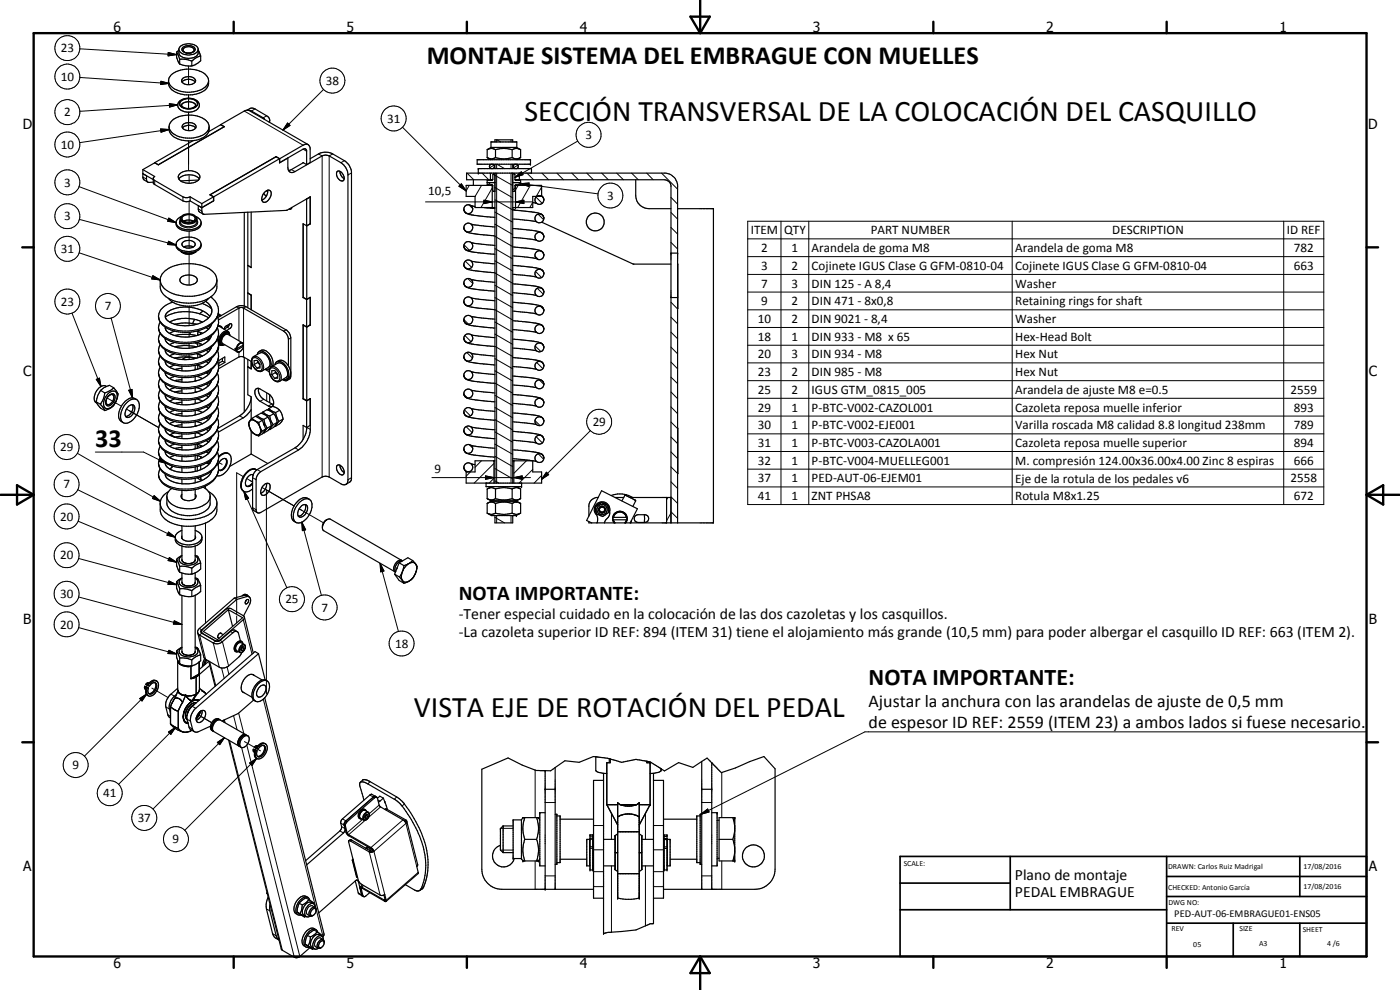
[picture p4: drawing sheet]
<svg xmlns="http://www.w3.org/2000/svg" width="420mm" height="297mm" viewBox="0 0 420 297" stroke-linecap="round" stroke-linejoin="round" font-family="sans-serif">
<defs><g id="words">
<g font-size="9">
<text x="157.4" y="36.4">SECCIÓN TRANSVERSAL DE LA COLOCACIÓN DEL CASQUILLO</text>
<text x="124.2" y="215">VISTA EJE DE ROTACIÓN DEL PEDAL</text>
</g>
<g font-size="7.9">
<text x="128.1" y="19.3">MONTAJE SISTEMA DEL EMBRAGUE CON MUELLES</text>
<text x="28.6" y="134.1">33</text>
</g>
<text font-size="7.2" x="260.7" y="205.4">NOTA IMPORTANTE:</text>
<text font-size="6.3" x="137.7" y="179.9">NOTA IMPORTANTE:</text>
<g font-size="5.4">
<text x="260.7" y="212.1">Ajustar la anchura con las arandelas de ajuste de 0,5 mm</text>
<text x="260.7" y="218.3">de espesor ID REF: 2559 (ITEM 23) a ambos lados si fuese necesario.</text>
</g>
<g font-size="4.7">
<text x="137.7" y="185.8">-Tener especial cuidado en la colocación de las dos cazoletas y los casquillos.</text>
<text x="137.7" y="191.2">-La cazoleta superior ID REF: 894 (ITEM 31) tiene el alojamiento más grande (10,5 mm) para poder albergar el casquillo ID REF: 663 (ITEM 2).</text>
<text x="304.6" y="263.9">Plano de montaje</text>
<text x="304.6" y="269.3">PEDAL EMBRAGUE</text>
</g>
<g font-size="4.2">
<text x="34" y="9.6">6</text>
<text x="104" y="9.6">5</text>
<text x="174" y="9.6">4</text>
<text x="244" y="9.6">3</text>
<text x="314" y="9.6">2</text>
<text x="384" y="9.6">1</text>
<text x="6.8" y="38.7">D</text>
<text x="410.6" y="38.7">D</text>
<text x="7" y="112.9">C</text>
<text x="410.8" y="112.9">C</text>
<text x="7" y="187.1">B</text>
<text x="410.8" y="187.1">B</text>
<text x="7" y="261.4">A</text>
<text x="410.8" y="261.4">A</text>
<text x="34" y="290.4">6</text>
<text x="104" y="290.4">5</text>
<text x="174" y="290.4">4</text>
<text x="244" y="290.4">3</text>
<text x="314" y="290.4">2</text>
<text x="384" y="290.4">1</text>
</g>
<g font-size="3.9">
<text x="18.2" y="15.7">23</text>
<text x="18.2" y="24.3">10</text>
<text x="97.8" y="25.5">38</text>
<text x="19.3" y="34.9">2</text>
<text x="116.2" y="36.8">31</text>
<text x="175.7" y="41.7">3</text>
<text x="18.2" y="44.7">10</text>
<text x="19.3" y="56">3</text>
<text x="128.5" y="58.5">10,5</text>
<text x="182.2" y="60">3</text>
<text x="19.3" y="66.1">3</text>
<text x="225.3" y="70.3">ITEM</text>
<text x="235.3" y="70.3">QTY</text>
<text x="261.3" y="70.3">PART NUMBER</text>
<text x="333.8" y="70.3">DESCRIPTION</text>
<text x="386.2" y="70.3">ID REF</text>
<text x="18.2" y="75.9">31</text>
<text x="228.4" y="75.6">2</text>
<text x="237.6" y="75.6">1</text>
<text x="243.6" y="75.7">Arandela de goma M8</text>
<text x="304.7" y="75.7">Arandela de goma M8</text>
<text x="388.3" y="75.6">782</text>
<text x="228.4" y="80.9">3</text>
<text x="237.6" y="80.9">2</text>
<text x="243.6" y="81">Cojinete IGUS Clase G GFM-0810-04</text>
<text x="304.7" y="81">Cojinete IGUS Clase G GFM-0810-04</text>
<text x="388.3" y="80.9">663</text>
<text x="228.4" y="86.3">7</text>
<text x="237.6" y="86.3">3</text>
<text x="243.6" y="86.3">DIN 125 - A 8,4</text>
<text x="304.7" y="86.4">Washer</text>
<text x="18.2" y="91.8">23</text>
<text x="31.4" y="93.1">7</text>
<text x="228.4" y="91.6">9</text>
<text x="237.6" y="91.6">2</text>
<text x="243.6" y="91.6">DIN 471 - 8x0,8</text>
<text x="304.7" y="91.7">Retaining rings for shaft</text>
<text x="227.4" y="96.9">10</text>
<text x="237.6" y="96.9">2</text>
<text x="243.6" y="96.9">DIN 9021 - 8,4</text>
<text x="304.7" y="97">Washer</text>
<text x="227.4" y="102.2">18</text>
<text x="227.4" y="107.5">20</text>
<text x="237.6" y="102.2">1</text>
<text x="237.6" y="107.5">3</text>
<text x="243.6" y="102.2">DIN 933 - M8 x 65</text>
<text x="243.6" y="107.5">DIN 934 - M8</text>
<text x="304.7" y="102.3">Hex-Head Bolt</text>
<text x="304.7" y="107.5">Hex Nut</text>
<text x="227.4" y="112.9">23</text>
<text x="237.6" y="112.9">2</text>
<text x="243.6" y="112.9">DIN 985 - M8</text>
<text x="304.7" y="112.8">Hex Nut</text>
<text x="227.4" y="118.2">25</text>
<text x="237.6" y="118.2">2</text>
<text x="243.6" y="118.2">IGUS GTM_0815_005</text>
<text x="304.7" y="118.2">Arandela de ajuste M8 e=0.5</text>
<text x="387.3" y="118.2">2559</text>
<text x="227.4" y="123.5">29</text>
<text x="237.6" y="123.5">1</text>
<text x="243.6" y="123.5">P-BTC-V002-CAZOL001</text>
<text x="304.7" y="123.6">Cazoleta reposa muelle inferior</text>
<text x="388.3" y="123.5">893</text>
<text x="177.9" y="127.8">29</text>
<text x="227.4" y="128.8">30</text>
<text x="237.6" y="128.8">1</text>
<text x="243.6" y="128.8">P-BTC-V002-EJE001</text>
<text x="304.7" y="128.9">Varilla roscada M8 calidad 8.8 longitud 238mm</text>
<text x="388.3" y="128.8">789</text>
<text x="18" y="135.4">29</text>
<text x="227.4" y="134.1">31</text>
<text x="237.6" y="134.1">1</text>
<text x="243.6" y="134.1">P-BTC-V003-CAZOLA001</text>
<text x="304.7" y="134.2">Cazoleta reposa muelle superior</text>
<text x="388.3" y="134.1">894</text>
<text x="130.4" y="141.8">9</text>
<text x="227.4" y="139.4">32</text>
<text x="237.6" y="139.4">1</text>
<text x="243.6" y="139.4">P-BTC-V004-MUELLEG001</text>
<text x="304.7" y="139.5">M. compresión 124.00x36.00x4.00 Zinc 8 espiras</text>
<text x="388.3" y="139.4">666</text>
<text x="19" y="146.6">7</text>
<text x="227.4" y="144.7">37</text>
<text x="237.6" y="144.7">1</text>
<text x="243.6" y="144.7">PED-AUT-06-EJEM01</text>
<text x="304.7" y="144.8">Eje de la rotula de los pedales v6</text>
<text x="387.3" y="144.7">2558</text>
<text x="227.4" y="150">41</text>
<text x="237.6" y="150">1</text>
<text x="243.6" y="150">ZNT PHSA8</text>
<text x="304.7" y="150.1">Rotula M8x1.25</text>
<text x="388.3" y="150">672</text>
<text x="18" y="156.3">20</text>
<text x="18" y="167.9">20</text>
<text x="18" y="179.5">30</text>
<text x="85.7" y="181.1">25</text>
<text x="96.5" y="183.5">7</text>
<text x="18" y="188.6">20</text>
<text x="118.6" y="194.4">18</text>
<text x="21.7" y="230.8">9</text>
<text x="31" y="239.3">41</text>
<text x="41.3" y="246.7">37</text>
<text x="51.8" y="253">9</text>
</g>
<text font-size="3.1" x="352.4" y="275.2">PED-AUT-06-EMBRAGUE01-ENS05</text>
<g font-size="2.4">
<text x="271.2" y="259.7">SCALE:</text>
<text x="350.6" y="260.8">DRAWN: Carlos Ruiz Madrigal</text>
<text x="391.2" y="260.6">17/08/2016</text>
<text x="350.6" y="267.1">CHECKED: Antonio García</text>
<text x="391.2" y="266.7">17/08/2016</text>
<text x="350.6" y="271.4">DWG NO:</text>
<text x="351.6" y="279.3">REV</text>
<text x="372" y="279.4">SIZE</text>
<text x="391" y="279.6">SHEET</text>
<text x="358.1" y="284.1">05</text>
<text x="377.9" y="283.8">A3</text>
<text x="398.3" y="283.8">4 /6</text>
</g>
</g></defs>
<g fill="none" stroke="#000" stroke-width=".3">
<path d="M23.9 14.6l29.1 1.8M50.5 15.7l2.5 .7-2.6 .4zM56.6 19.8v5.6M23.9 23.2l26.8 1.8M48.2 38.7l2.5 .2-2.4 .8zM48.3 24.4l2.4 .6-2.5 .4zM50.7 38.9l-26.8 3.9M50.8 31.1l2.5 .4-2.4 .6zM53.3 31.5l-29.4 1.9M54.2 30.4a3.8 3.8 0 0 1 5 .2l.1 .3a1.79 1.79 0 0 1-1.9 1.8 3.5 3.5 0 0 1-3.5-1.2v-.7zM54.3 30.4a3.6 3.6 0 0 1 4.8 .3 1.66 1.66 0 0 1-2 1.9 2.55 2.55 0 0 1-3.1-1.5zM56.6 28.5v4.1"/>
<path d="M56.6 33.7v5.5M73.3 33.3l17.7 10.3M76.5 32.7l-1 .6M80 34.8l-1 .5v.3M86.3 36.9l.7 .7-2.1 1.4zM97.1 26.8l-12.2 12.2M120.8 38.2l19.1 19.1M23.7 56l29.2 10.8M42.9 53.1l1.1 .6M46.4 54.1v1.3M54.9 59.1v1.2M56.6 42.3v8.8"/>
<path d="M56.8 52.7v2.3M80 58.6l-.2 .2M87.4 50.9l1.1 .6M91 44.7l1 .7M95.6 46.2l1.1 .6v96.3M99.9 46.2l-1.1 .6v96.3M103.4 48.2l-1.1 .6M105.5 51.9l-1.1 .6M138.5 55.2l1.4 2.1-2.2-1.4zM140.2 51.9l2 2M140.8 55.6l-.9 1.7M144.5 55.6l-1.9 3.4"/>
<path d="M144.7 51.9l2 2M147.2 54.8l-.7 .6M147.7 56.4l-3.4 5.9M148 52.3l5.9 3.4M148.2 49.6l-1.2 .7M148.5 59.9l5.4 3.1M148.5 56.3l5.4 3.1M149 42v.6M149 49.3v1.3M149 51.9v93M149.1 49.3l2.3 1.3M149.1 42l1.2 .6"/>
<path d="M153.4 42v.6M153.4 49.3v1.3M153.4 51.9v93M153.7 51.9l.2 .1M154 52.1l.5 .3M154.5 53.2l2-1.6 .5 .8zM154.5 56.4l-.6 .6M155.4 49.6l-1.2 .7M155.5 55.6l-.8 1.4M156.2 54.8l-.7 .6M156.2 55.1l2.6-.2-.1 1zM156.2 55.1l23.3 3.1"/>
<path d="M158.1 51.9l2 2M159.2 55.6l-3.8 6.7M160.9 59.1l1.8 1.9M162.5 56.1l-1.6 2.8M162.6 51.9l2 2M167.1 51.9l2 2M171.6 51.9l2 2M173.4 42.3l-18.9 10.9M176.1 51.9l2 2M180.6 51.9l2 2M185.1 51.9l2 2M189.6 51.9l1.9 2"/>
<path d="M194.1 51.9l1.9 2M198.5 51.9l4.9 4.9M201.4 59.2l2 2.1M23.8 75.9l24.3 8.1M23.8 65.8l29.1 7.7M50.6 72.4l2.3 1.1-2.6-.1zM50.7 65.4l2.2 1.4-2.6-.4zM54.1 66.1a1.21 1.21 0 0 0 .8 1.9 3.4 3.4 0 0 0 4.4-1l-.2-.9M54.1 66.5a1.9 1.9 0 0 0 1.9 1.5h1.1a1.97 1.97 0 0 0 2-1.5M56.8 60.4v6.3M56.8 69.3v5.2M56.8 76.3v9.2"/>
<path d="M59.5 62.7l1.1 .6M127.7 60.6h32M139.3 73.4l1.6 1.7M139.6 78.4l2 1.8M140.7 61.4l1.2 1.2M145.2 60.1l2.5 .5-2.5 .5zM148.5 78.3l5.4 3M148.5 74.6l5.4 3.1M148.5 70.9l5.4 3.1M148.5 67.3l5.4 3.1M148.5 63.6l5.4 3.1M154.7 60.6l2.5-.5v1z"/>
<path d="M159.9 60.7l-.9 1.6M160.6 76.8l1 1.1M161.5 64.3l1.6 1.6M201.4 72.7l2 2M201.4 68.2l2 2M201.4 63.8l2 1.9M224.4 66.4h172.9v85h-172.9zM224.4 71.7h172.9M224.4 77h172.9M234.4 66.4v85M242.7 66.4v85M303.8 66.4v85"/>
<path d="M385.3 66.4v85M21.6 94l8.7 22M33.3 95.4l6.5 24M45.9 82.7l2.2 1.3-2.6-.3zM56.8 91.9v5.8M56.8 99.7v1.4M65.6 100a6.2 6.2 0 0 1-4.8 5.2 14.9 14.9 0 0 1-9.6 .2 4.9 4.9 0 0 1-3.6-3.7M65.6 93.3a6.6 6.6 0 0 1-5.2 5.3 17.9 17.9 0 0 1-5.6 .7 8.2 8.2 0 0 1-6.9-3.2l-.3-1.2M65.6 96.6v.6a5 5 0 0 1-2.7 3.5 13.6 13.6 0 0 1-14.1 0l-.1-.2a2.75 2.75 0 0 1-1.1-2.2M68.2 98.2l.7 .4M71 92l.7 .5v9.7M73.8 92l-.7 .5v14.6"/>
<path d="M85.8 99l-.7 .4M139.2 95.9l1.4 1.4M140.4 83.6l1.5 1.4M148.5 96.6l5.4 3.1M148.5 92.9l5.4 3.1M148.5 89.3l5.4 3M148.5 85.6l5.4 3.1M148.5 81.9l5.4 3.1M160.7 81.4l1.8 1.9M160.8 99.5l.3 .2M161.2 86.5l1.9 1.8M162.2 91.9l1 1"/>
<path d="M201.4 99.7l2 1.9M201.4 95.2l2 2M201.4 90.7l2 2M224.4 82.3h172.9M224.4 87.6h172.9M224.4 93h172.9M224.4 98.3h172.9M28.9 113.8l.9-.3 .5 2.5zM32.2 119.4l4.2 2.5M38.6 117.1l1-.3 .2 2.6zM56.8 103.1v1.4M56.8 106.5v1.4"/>
<path d="M59.3 100.4l.3 .1M65.5 104.3l.1 .1M65.5 104.3a7.8 7.8 0 0 1-6.8 4.8l-2.1 .4h-1.8a8.5 8.5 0 0 1-6.8-3l-.4-1.4M65.6 103.4l-.1 .9M65.6 117a6.3 6.3 0 0 1-5.2 5.3 13.1 13.1 0 0 1-11.5-1.3l-.9-1-.4-1.3M65.6 106.8v.6a5.8 5.8 0 0 1-3 3.7 14 14 0 0 1-13.5-.1 3.1 3.1 0 0 1-1.5-2.5M65.6 110.2a6.5 6.5 0 0 1-5.2 5.3l-2.5 .6a13.8 13.8 0 0 1-7-.7l-.7-.3a4 4 0 0 1-2.6-3.2M65.6 113.6v.5a7.7 7.7 0 0 1-6.4 5.2 13.9 13.9 0 0 1-8.7-.6 4.3 4.3 0 0 1-2.9-3.4M71.7 105.6v1.5M75.9 107.5a1.97 1.97 0 0 1 2.5 1.4l.2 .7a1.11 1.11 0 0 1 0 1.2 1.11 1.11 0 0 1-1.1 .5 2.84 2.84 0 0 1-1.6-3.8zM76.1 107a3 3 0 0 1 3 3l-.2 1-.3 .3M79.2 119.8l-1.1 .6"/>
<path d="M80 117.9v2.4M81.2 110.5a2.35 2.35 0 0 1 2.8 2.4 1.02 1.02 0 0 1-.4 1.3 1.02 1.02 0 0 1-1.3-.1 2.65 2.65 0 0 1-1.1-3.6zM81.4 110.1a2.83 2.83 0 0 1 3 2.9v.9l-.5 .5M87.3 101.4l-.7 .4M87.3 112.8l-.2 .1M139.3 118.4l1 1M139.5 100.7l1.9 1.8M140.1 105.8l1.7 1.6M141.6 111.7h.1M148.5 118.6l5.4 3.1M148.5 114.9l5.4 3.1M148.5 111.3l5.4 3"/>
<path d="M148.5 107.6l5.4 3.1M148.5 103.9l5.4 3.1M148.5 100.2l5.4 3.1M160.6 103.8l1.7 1.7M161.1 108.8l1.8 1.8M161.8 114l1.4 1.4M201.4 117.6l2 2M201.4 113.2l2 1.9M201.4 108.6l2 2.1M201.4 104.1l2 2.1M224.4 103.6h172.9M224.4 108.9h172.9"/>
<path d="M224.4 114.2h172.9M224.4 119.5h172.9M23.2 136l25 14.4M28.6 135.6h14.5l7.1 3.5M37.9 122.7l9.8 5.6M48.2 137.6l2 1.5-2.4-.6zM51.1 130.4l1.4 .7M59.2 133.7l.8 .5M65.6 130.5a6.2 6.2 0 0 1-4.8 5.2l-.4 .1a14.8 14.8 0 0 1-5.6 .8 8.9 8.9 0 0 1-6.8-3l-.4-1.4M65.6 120.4a6.8 6.8 0 0 1-5.6 5.4l-2.5 .5-2.7 .1a8.7 8.7 0 0 1-6.8-3l-.4-1.4M65.6 123.7a6.8 6.8 0 0 1-5.6 5.5 14.9 14.9 0 0 1-7.3 .3 6.2 6.2 0 0 1-5-3.4l-.1-.7M65.6 127.1a6.6 6.6 0 0 1-5.2 5.4l-3.8 .7-3.1-.1a7 7 0 0 1-5.8-3.6l-.1-.7"/>
<path d="M65.6 133.9a6.5 6.5 0 0 1-5.2 5.3 14.8 14.8 0 0 1-5.6 .8 8.9 8.9 0 0 1-6.8-3.1l-.4-1.3M65.6 137.3a6.9 6.9 0 0 1-5.6 5.4l-2.1 .5a14.1 14.1 0 0 1-6.7-.5 4.8 4.8 0 0 1-3.6-3.7M65.7 138.8l1 .5M71.9 124.8l1.1 .6M81.6 121.2l-1.1 .6M88.5 134.4l1.1 .6M92.1 128.2l1 .6M139.4 123l1.8 1.8M139.9 128l1.8 1.8M140.8 133.4l1 1M144.5 138.3l-1.9 1.9M148.2 139.1l-5.9 5.8"/>
<path d="M148.5 136.9l5.4 3.1M148.5 133.3l5.4 3M148.5 129.6l5.4 3.1M148.5 125.9l5.4 3.1M148.5 122.3l5.4 3M158 138.3l-3.8 3.7M160.6 126.2l1.5 1.5M160.9 131l1.9 1.9M161.6 136.2l1.5 1.6M177.2 129.2l-14.7 14.6M201.4 135.6l2 2M201.4 131.1l2 2"/>
<path d="M201.4 126.6l2 2M201.4 122.1l2 2M224.4 124.8h172.9M224.4 130.2h172.9M224.4 135.5h172.9M23.3 146.9l29.3 14.3M23.4 156.4l29.6 12.3M46.3 148.7l1.9 1.7-2.4-.8zM50.6 159.6l2 1.6-2.5-.6zM59.9 143.2l.3 .1M61.7 145.8v.8M61.7 156.9v30"/>
<path d="M65.6 140.7a6.4 6.4 0 0 1-5.2 5.3 14.8 14.8 0 0 1-5.6 .7l-1.3-.1a7.2 7.2 0 0 1-5.7-3.3l-.2-.9M73 143l-2-1.1v42.2M73.2 147.4l1.4 2.1-.9 .4zM73.2 147.4l12.9 29M74.1 143.6l1.7 1-.8-.5M75.8 143.3l1.1 .6M75.8 152.3l1.1 .7M77.2 140.9l1.1 .6M78.6 146.3l9.7 5.5-8.3-4.8v61.2M90.5 153.1l-.7-.4 7.3 4.2M90.6 156.7l1.1 2.3-.9 .2zM90.6 156.7l5.9 21.9"/>
<path d="M105.5 143.3l-1.1 .6M129.6 143.3h29.6M141.2 141.6l-1.3 1.3M145.7 142.8l2.5 .5-2.5 .5zM148.2 143.5l-1.4 1.4M148.5 144.3l1.2 .6M148.5 140.6l5.4 3.1M148.5 155.2l2.9 1.7M149 154.7v2.2M153.4 154.7v2.2M153.9 154.7h.1M154.2 143.3l2.5-.5v1z"/>
<path d="M159.9 140.8l-4.1 4.1M162.5 142.7l-2.2 2.2M164 141.7l.7 .7-2.2 1.4zM181 152.1a.8 .8 0 0 0-1 .5 .8 .8 0 0 0 .4 1 .8 .8 0 0 0 1-.4M186.3 153.4l-.1 .1M187.7 154.1v.1M200.4 149.3l-.3 .6M201.4 153.5l2 2M201.4 149.1l2 1.9M201.4 144.6l2 2M201.4 140.1l2 2M201.4 153.9l-1.3 2.4"/>
<path d="M224.4 140.8h172.9M224.4 146.1h172.9M23.6 167.6l29.4 7.8M23.6 179.1l31 8.3M50.7 174.3l2.3 1.1-2.6-.1zM50.8 167.3l2.2 1.4-2.6-.5zM54.6 167.9a2.34 2.34 0 0 0 3.9 .4l.1-.4M54.6 174.7a2.34 2.34 0 0 0 3.9 .3l.1-.3M73.4 178.6l.7 .4M114.1 169l1.1 2.3-1 .3zM114.1 169l5.5 20.5M23.6 188.3l29.4 7.9"/>
<path d="M50.7 195.1l2.3 1.1-2.6-.1zM52.3 186.3l2.3 1.1-2.6-.2zM54.6 195.5a2.28 2.28 0 0 0 3.5 .7l.5-.7M59.8 188.6l.8 .5M60.6 189.9l-.7 .6 1.8 7.3M62.9 198.5l1.9 7.2M64.7 192.3l-.7 .6 1.8 7.3M66.1 192.2l.6 .3 1.9 7.3M66.1 191.9v.2M69.2 189.5l.7 .4M71 184.8v2.1M72.5 193.8a.65 .65 0 0 1 .9-.2 .65 .65 0 0 1 .1 1 1.02 1.02 0 0 1-1.5 .9l-.1-.8z"/>
<path d="M73 185.9l2.6 10.4M73.3 193.4a1.55 1.55 0 0 0-1.3 2.3M41.9 209.6l2.2-1.4-1.5 2.1zM44.1 208.2l-18.8 18.7M44.5 204.9l.3 .2M45.6 206.5l4.8 2.8M49.8 212.1l1 .6M50.4 214.5l.8 .4M50.6 219.6l2.1-1.4-1.4 2.1zM51.3 208.3l1.1 .6M52.7 218.2l-17.1 17.1M56.1 215.8l1.1 .6"/>
<path d="M56.7 218.1l1.1 .6M57.7 211.9l1 .6M59.3 214.4l4.2 2.4M66.5 200.4l.8 3.2M67.3 216l.3 .8M68.1 200.1l.6 2.2M70.1 214.7l1.1 4.2M71.6 214l1.6 6.1M79 209.8l17.9 71.2M409.8 219.6h-150.2l-49.3 24.7M65.2 222.8l2.1-1.4-1.4 2zM67.3 221.4l-21.4 21.3"/>
<path d="M68.9 222.2l15.8 62.9M72.5 224.3l15.8 62.9M73.4 222.5l2.9 1.7M74.1 223.6l15.9 63.4M74.9 228.9l2.1-1.4-1.4 2.2zM76.7 224.5l1.5 .8M77 227.5l-21.6 21.6M77.1 223.8l.3 .1M111 238.5l1 .6M111.1 234.5l-.7 .7M112 239.2l.4 .2M119 239.1l-.6 .7"/>
<path d="M160.6 231.1v14.2M182.8 227.6v1.3M194.4 228.5v.4M216.6 231.8v13.5M102 249.3l1.1 .6M102.3 247l1.4 .8M102.5 248l1.1 .6M102.8 245.7l1.4 .8M105.5 252.1l-.3 .2M105.9 257.8v.1M106 258.2l-.1 .1 1.2 4.8M106.1 258.2l1 5"/>
<path d="M108.8 245.9l-4.6 4-.4-.2M109.5 244.3l.3-.3a.61 .61 0 0 1 .8-.1 .61 .61 0 0 1 .2 .8 1.17 1.17 0 0 1-1.6 1.2l-.1-.6zM109.6 246.1l-5 4.3 .1 .4M110.5 243.7a1.55 1.55 0 0 0-1.4 2.3M111.2 255.3l-.4 .3 3.3 13M113.4 240l.6 .4M113.8 241.6l-3 2.5M114.2 242.1l-3.6 3.1M116.2 242.8l-.3 .2M120.9 246l-9.6 8.3 .2 .4M121.4 241.2l-.7 .7M121.4 246.4h.1"/>
<path d="M121.8 246l-.4 .4M150.2 255.1h3.8M150.2 248.5h3.8M160.6 258.3v8.5M163.6 240.8h3M177.1 254h.8M178.1 247.7h3M178.1 255h3M183.5 244.1v7.7M183.5 259.8v19.9M193.7 244.1v7.7M193.7 259.8v18"/>
<path d="M196.1 247.7h3M196.1 255h3M199.3 254.1h.9M210.3 244.3l2.1-1.6 .4 .9zM210.6 240.8h3M216.6 258.3v8.5M80 272.7l1 .6M93.8 271.8a1.72 1.72 0 0 0-1.5 2.6M107 264.1l.5 .3M107.5 267.9l1.4 .8M109.1 265.7l-.7 1-.4-.3M115.6 269.8l-.3 .2 .1 .4"/>
<path d="M125.1 260l-3.3-12.9-9.6 8.3 3.3 13M125.5 261.7l-9.6 8.4-.3-.2M127.1 266.2l-.7 .5M163.6 262.8h3M178.1 266h3M178.1 261.5h3M196.1 266h3M196.1 261.5h3M210.6 262.8h3M81.8 280.2l1.1 .6M96.2 281.4a1.76 1.76 0 0 0-1.5 2.7"/>
<circle cx="20.2" cy="14.4" r="3.8"/>
<circle cx="20.2" cy="33.6" r="3.8"/>
<circle cx="20.2" cy="23" r="3.8"/>
<circle cx="99.7" cy="24.2" r="3.7"/>
<circle cx="118.1" cy="35.5" r="3.8"/>
<circle cx="20.2" cy="43.3" r="3.8"/>
<circle cx="20.2" cy="54.7" r="3.8"/>
<circle cx="176.6" cy="40.5" r="3.7"/>
<circle cx="183.2" cy="58.7" r="3.7"/>
<circle cx="20.2" cy="64.9" r="3.7"/>
<circle cx="20.2" cy="74.7" r="3.8"/>
<circle cx="20.2" cy="90.5" r="3.8"/>
<circle cx="32.4" cy="91.8" r="3.7"/>
<circle cx="20" cy="134.1" r="3.8"/>
<circle cx="179.8" cy="126.5" r="3.7"/>
<circle cx="20" cy="155" r="3.8"/>
<circle cx="20" cy="145.3" r="3.8"/>
<circle cx="20" cy="166.6" r="3.8"/>
<circle cx="20" cy="178.2" r="3.7"/>
<circle cx="87.6" cy="179.8" r="3.7"/>
<circle cx="20" cy="187.3" r="3.7"/>
<circle cx="97.4" cy="182.3" r="3.8"/>
<circle cx="120.5" cy="193.1" r="3.8"/>
<circle cx="22.7" cy="229.5" r="3.8"/>
<circle cx="32.9" cy="238" r="3.7"/>
<circle cx="43.3" cy="245.4" r="3.8"/>
<circle cx="52.8" cy="251.8" r="3.8"/>
</g>
<g fill="none" stroke="#000" stroke-width=".35">
<path d="M53 15.7v1.6l.9 1.9M53 15.7l.9 2.1M53.7 14.9a3.6 3.6 0 0 0 5.7 .3l.1-.3M53.7 15.1l-.7 .6M53.9 17.8h1.8l1.9 .5M53.9 19.2l1.8 .5 1.9 .1M53.9 17.8v1.4M54 14a3.8 3.8 0 0 1 5.4 .5l.1 1.6a3.7 3.7 0 0 1-5.7 .2l-.1-1.6zM54.9 14.1a2.44 2.44 0 0 1 3.7 .6 2.14 2.14 0 0 1-3.2 1l-.8-.6v-.6zM55.1 14.5a1.92 1.92 0 0 1 3.1 .5 2.04 2.04 0 0 1-3.3 .2zM57.6 18.3v1.5M59.5 15.1l.7 1.7"/>
<path d="M60.2 16.8v1.4l-1.6 1.2-1 .4M60.2 16.8l-1.3 .5-1.3 1M50.6 24.2a3.5 3.5 0 0 0 3.2 3.9 8.4 8.4 0 0 0 8.3-1.8l.5-.9v-1.2M50.7 38.3a5 5 0 0 0 5 3.1 7.1 7.1 0 0 0 6.9-2.5 2.85 2.85 0 0 0-2.3-3.7 8.8 8.8 0 0 0-8.8 1.1l-.7 1.3a3.4 3.4 0 0 0 2.6 4.1l2.2 .5h2.3M51.2 22.6a8.4 8.4 0 0 1 10.7 0 2.26 2.26 0 0 1-.4 3.6 8.7 8.7 0 0 1-10.1-.2 2.22 2.22 0 0 1-.2-3.4zM54 30.3a4.1 4.1 0 0 1 5.8 .8 2.25 2.25 0 0 1-2.3 2.5 3.8 3.8 0 0 1-4-1.3 1.64 1.64 0 0 1 .5-2zM54.6 24.6a2.75 2.75 0 0 1 4 0M54.6 31.2l.1-.1a3.3 3.3 0 0 1 3.6-.1l.4 .7a2.82 2.82 0 0 1-4.2 0zM54.8 23.6a2.46 2.46 0 0 1 3.9 .7 2.48 2.48 0 0 1-4.2 .1zM54.8 38.4a2.8 2.8 0 0 1 3.9 0M54.9 37.4a2.72 2.72 0 0 1 3.9 .4 1.72 1.72 0 0 1-2.1 1.4 1.5 1.5 0 0 1-1.9-1.6zM62.6 39.5a5.2 5.2 0 0 1-4.7 2.7"/>
<path d="M62.8 38l-.2 1.5M74.1 33.1l-.8 .2-10.7 6.2M74.1 33.1l.7 .1 17.7 10.2M74.2 33.1l1.3-.7 1 .3 4 2.4 .4 .6v1M74.3 33.1l1.2 .2 3.5 2 .4 .6M80.9 36.2l-.2 .4M42.9 50.9l.1 2.7 1.4 1.1M42.9 50.9l3.5 2.1-.4 .4v1.5l.4 .5 8.5 4.9 1.1 .2 1.1-.2M46 53.9l-3.1-1.8 1.1 .6v1.3l.2 .5 .4 .2h1.4M46 53.7l9.1 5.5 1.1 .1 .9-.2M46.4 48.8l1.1 .6M46.4 48.8v.1"/>
<path d="M46.4 48.9l-3.5 2M47.5 49.4l19.8-11.4-1.1-.6 1.1 .6zM53.7 53.7a4.3 4.3 0 0 1 6.1 0M53.9 52.2a4.2 4.2 0 0 1 6.1 .6 2.46 2.46 0 0 1-2.9 2.2 3.3 3.3 0 0 1-3.6-1.6v-.5zM57.1 59.1l3.5 2M57.1 59.1v1.2M57.9 42.2l-11.5 6.6M59.6 54l-5.4 .3M63.1 58.4v.1M63.1 58.4l1 .7M64.1 59.1l-3.5 2M64.1 59.1v1.2"/>
<path d="M64.1 59.1v1.1M79.2 58l.8 .8M79.4 57.7a1.09 1.09 0 0 1 1.6-.5 1.09 1.09 0 0 1 .3 1.6 1.94 1.94 0 0 1-2.4 1.7 2.21 2.21 0 0 1 .5-2.8zM80 57.2l.3 .4M80.3 57.1v.5M80.3 57.6a2.98 2.98 0 0 1-1.7 2.5M82.9 47l1 .6v1.2M82.9 47h.1M82.9 47l-19.9 11.5 1.1 .6M83.9 48.9l2.5-1.5v2.8a1.31 1.31 0 0 0 .6 1.4 1.31 1.31 0 0 0 1.5-.1l8.6-4.9 1.7 .2 3.5 2a4.7 4.7 0 0 1 2.1 3.4v92.1l-.2 .7-.4 .3M83.9 48.9v-1.3l-1.1-.6-19.7 11.4M83.9 48.8h.1"/>
<path d="M83.9 48.8l7.1-4.1 .6-.1 .4 .5v4.3M91 48.9l1 .5M91 48.8l-4.4 2.4M92 59.7h.1M92 59.7v8M92.5 43.4l.6 1v4.4l-1.1 .6M92.5 43.4l-.7-.1-.8 .3-26.9 15.5M93 59.1l-1 .6M93.1 47.6l2.5-1.4a4.6 4.6 0 0 1 4.3 0l3.5 2a4.6 4.6 0 0 1 2.1 3.4v92l-.3 .8-1.4 .9M101.2 51.5a1.69 1.69 0 0 1 2.1 1.6 .81 .81 0 0 1-.2 1 .81 .81 0 0 1-1.1 0 2.26 2.26 0 0 1-.8-2.6zM102.1 51.4a2.4 2.4 0 0 0 1.2 2.2M142.1 53.9v1.7"/>
<path d="M143.2 47.9h16v1.4h-16zM143.5 51.9v-1.3h16v1.3M146.2 54.8h2.3M146.2 44.9a2.24 2.24 0 0 1 2.5 0M146.2 47.3a2.24 2.24 0 0 0 2.5 0M146.2 47.3l1.2 .6M146.2 44.9v2.4M147.2 51.9v2M147.4 44.2v-1.6h7.7v1.6M147.4 44.2h7.7M147.4 44.2l-1.2 .7M147.4 49.3l-.2 .1a.69 .69 0 0 0-.3 .6 .69 .69 0 0 0 .5 .6"/>
<path d="M147.7 55.6v6.7M147.9 53.9h-7.9v-2h59.8a4.2 4.2 0 0 1 3.6 3.6v101.4M147.9 55.6h-8v3.3h2.7v3.4h5.9M147.9 55.6v1.5l.2 .3h.4M147.9 49.3a.69 .69 0 0 1 .5 .6 .69 .69 0 0 1-.5 .7M148.5 42.6v-.6h5.4v.6M148.5 49.3v1.3M148.5 51.9v93M148.5 52.1h-.4l-.2 .4-.1 1.5-1.6 .1v1.3h1.3l.4 .2M148.7 44.9a8.9 8.9 0 0 1 5 0M148.7 47.3a8.9 8.9 0 0 0 5 0M148.7 44.9v2.4"/>
<path d="M153.7 44.9a2.31 2.31 0 0 1 2.5 0M153.7 47.3a2.31 2.31 0 0 0 2.5 0M153.7 44.9v2.4M153.9 54.8h2.3M153.9 49.3v1.3M153.9 51.9v93M153.9 52.1h.4l.2 .4 .1 1.5 1.6 .1v1.3h-1.3l-.3 .2M154.5 49.3a.71 .71 0 0 0-.4 .6 .71 .71 0 0 0 .4 .7M154.6 53.9l45.5 .2a1.89 1.89 0 0 1 1.3 1.5v101.3M154.6 55.6h7.9v3.3h-2.6v3.4h-6M154.6 55.6l-.1 1.5-.2 .3h-.4M154.7 55.6v6.7"/>
<path d="M155.1 49.3a.71 .71 0 0 1 .4 .6 .71 .71 0 0 1-.4 .7M155.1 44.2l1.1 .7M155.9 51.9v2M156.2 47.3l-1.1 .6M156.2 44.9v2.4M162.5 58.8l.5 .4 .2 .8M163.2 60a1.33 1.33 0 0 0-1.8-1.3 1.33 1.33 0 0 0-.5 2.2M163.2 60a1.34 1.34 0 0 1-.8 1.2 1.34 1.34 0 0 1-1.5-.3M190.8 53.9v4.7a4 4 0 0 0 4 4h6.6M52.9 66.9a3.1 3.1 0 0 0 3.2 2 3.7 3.7 0 0 0 4.3-2M54.1 65.7v.8M54.3 65.2a1.41 1.41 0 0 0 1.5 1.9 2.59 2.59 0 0 0 3.3-1.3"/>
<path d="M54.3 65.2l.1-.2a2.11 2.11 0 0 0-1.5 2.3 2.11 2.11 0 0 0 2.1 1.8 5.4 5.4 0 0 0 5.1-1.1 2.03 2.03 0 0 0-1.4-3l.3 .4M54.3 65.1a2.98 2.98 0 0 1 4.8 .5v.9M54.3 65.1a1.58 1.58 0 0 0 1.9 1.8 2.05 2.05 0 0 0 2.7-1.6M54.4 75.5a3.3 3.3 0 0 0 4.3 0M54.5 75.5a3.6 3.6 0 0 0 4.2 0M54.8 72.8a2.38 2.38 0 0 1 3.8 .5 2.1 2.1 0 0 1-2.9 1 .98 .98 0 0 1-.9-1.5zM54.9 64.9a2.53 2.53 0 0 1 3.7 .5l-.1 .4a2.57 2.57 0 0 1-3.7 .2l-.2-.6zM55.2 66.3l.9-.3h1l.9 .3M55.2 74.1l1.2-.3 1.6 .3M57.1 60.3l3.5 2M60.4 73.3l-.1 .7a4.2 4.2 0 0 1-4.9 1.7 2.28 2.28 0 0 1-2.2-3.3 5.1 5.1 0 0 1 6.9 .2 1.71 1.71 0 0 1-1.2 2.4 5.2 5.2 0 0 1-6-1.2v-.3M60.6 62.3l-1.1-.6 .1 1.7 1.4 .9"/>
<path d="M60.6 61.1v2.2l.4 1M61 64.3l25.1-1.2 7-4v8.1M64.1 60.2h.1M64.1 60.3l-3.5 2M64.1 60.2l-3.5 2.1M73.3 63.8v28M74.4 79.6l1 .6M74.4 63.7v24.2l1 .6M75.4 63.6v16.7l-1-.7M87.6 62.2l-.2 .4-.6 .1M91 67.2v22l1.1 .6M92 67.7l.1 .1"/>
<path d="M92 67.7l-1-.6v22.2M92.1 67.8v22M93.1 67.1v.1M93.1 67.1l-1.1 .6M93.1 67.2l-1 .6M139.2 74.1a1.33 1.33 0 0 1 1.5-1.6 1.33 1.33 0 0 1 .9 2 1.33 1.33 0 0 1-2.2 0M139.2 68.5a1.33 1.33 0 0 1 1.5-1.6 1.33 1.33 0 0 1 1 1.9 1.33 1.33 0 0 1-2.1 .4M139.2 74.1l.2 .4M139.2 68.5l.2 .5M139.2 62.9l.2 .6M139.2 79.5l.2 .6M139.2 74l.2 .5"/>
<path d="M139.3 63.2a1.33 1.33 0 0 1 1.4-1.7 1.33 1.33 0 0 1 1 2 1.33 1.33 0 0 1-2.3 0M139.4 74.5l.1 .2a3.9 3.9 0 0 0 3.2 1l5.8 .6M139.4 69l.2 .2M139.4 69l.2 .3M139.4 63.5l.1 .1M139.6 69.3a3.4 3.4 0 0 0 2.5 .8l6.4 .7M139.6 63.8l2 .7 6.9 .7M141.4 78.4l7.1 .8M141.4 72.8l7.1 .9M141.4 67.3l7.1 .8M141.4 61.8l1.2 .2M145.2 62.3l3.3 .3"/>
<path d="M153.9 74.1l2.2 .2a20.6 20.6 0 0 1 6.5 1.1l.1 .1M153.9 62.7l.9 .4M153.9 79.6l6.7 .7 1.6 .4 .5 .3M153.9 76.8l7.1 .8M153.9 68.6l3.8 .3a13.8 13.8 0 0 1 5 1M153.9 71.2l7.1 .9M153.9 63l.9 .1M153.9 65.7l7.1 .8M154.8 63.1l6.3 .7 1.3 .4 .4 .3M159.9 60.7l1 .3M160.9 61h.1M162.6 66.7l27.5 12.5h11.3"/>
<path d="M162.6 69.9a1.34 1.34 0 0 0-2 .6 1.34 1.34 0 0 0 1 1.9 1.34 1.34 0 0 0 1.6-1.4M162.6 75.5a1.34 1.34 0 0 0-2 .6 1.34 1.34 0 0 0 1 1.8 1.34 1.34 0 0 0 1.6-1.3M162.6 75.5l.6 1.1M162.6 69.9l.6 1.1M162.7 69.9l.5 1.1M162.7 75.5l.4 .5 .1 .6M162.8 64.5l.4 1M162.8 64.6a1.35 1.35 0 0 0-2.1 .2 1.35 1.35 0 0 0 .8 2 1.35 1.35 0 0 0 1.7-1.3M162.8 64.6l.4 .9M201.4 75.9h2M203.4 62.6h10.7v94.3h-37.4v-.4M203.4 79.2v13.3"/>
<path d="M48.1 84.1a6.2 6.2 0 0 0 5.4 4.5 11.6 11.6 0 0 0 10.5-2.2 3.5 3.5 0 0 0-1.1-5.7 12.7 12.7 0 0 0-13.5 .7l-.7 .7-.5 1.2-.1 2.8a4.9 4.9 0 0 0 3.8 4.1 13.3 13.3 0 0 0 11.4-1.1M48.1 96.6a3.8 3.8 0 0 0 2.4 5.5l.8 .3a14.1 14.1 0 0 0 7.2 .5M48.1 100a3.8 3.8 0 0 0 2 5.3 13.4 13.4 0 0 0 8.9 .8M49.6 95.1a13.2 13.2 0 0 1 13 .3M49.6 98.2a3.2 3.2 0 0 0 2.5 2.4 12 12 0 0 0 7.3 0M49.6 95.1a4 4 0 0 0 2.8 2.2M49.9 98.3l-.3 .2M50.6 89.5a8.9 8.9 0 0 0 9.8 1.7l1.3-.8M50.9 96.6a10.2 10.2 0 0 1 6-1l2.1 .3 1.8 .7M51.8 90.7a5.2 5.2 0 0 0-4.2 4.4 5.4 5.4 0 0 0 4.7 4.2 14.2 14.2 0 0 0 9.5-1M52.4 97.3l2.8-.4 3.8 .4M52.4 99.4l-1.5 .6"/>
<path d="M54.3 83.3a3.6 3.6 0 0 1 4.8 .3 1.55 1.55 0 0 1-1.6 1.8 2.6 2.6 0 0 1-3.5-1.5zM57.1 99.7v.7M58.5 95.8l-.7 1.3M59 99.4l.5 .1M59.5 99.5l1.3 .5M59.5 99.5l-.2 1.1M60.3 99.8l-.2 .5M60.7 91l2.8 1.6M60.8 96.6l-2.3 .9-1.9 .2h-2.6l-1.6-.4M60.9 93.3a10.9 10.9 0 0 0-10.6 .3l-.6 .7-.1 .8M60.9 93.3l1.1 .7 .9 .9M60.9 93.3l-1.1 .8"/>
<path d="M61.7 90.4a3 3 0 0 1 .4 5.4l-1.3 .8M61.8 98.3l.8 .5M62.6 97.9l.3 .4M62.6 89.5l-.9 .9M63.3 89.1a4.8 4.8 0 0 1 1.9 5.8M63.5 97.2l-1 1.6-1.1 .9-2 .9M65.1 84v2.1a3.9 3.9 0 0 1-1.8 3M65.2 98.3a5.4 5.4 0 0 1-3.4 6.9l-2.8 .9M65.2 94.9a7.1 7.1 0 0 1-3.4 3.4M65.2 94.9l.4 1.2M65.4 95.3l5.6-3.3a3.1 3.1 0 0 1 2.8 0l12 7a3 3 0 0 1 1.5 2.4v11.4l-.3 .9-.9 .5M65.5 94.1l1 .6"/>
<path d="M65.6 96.1a5.5 5.5 0 0 1-3 5.2M65.6 96l6.1-3.5 .8-.3 12.6 7.2a3.2 3.2 0 0 1 1.5 2.4v8M65.6 97.8l2.8 1.6M65.9 97.8h-.5M65.9 97.8l.6 .2 .2 .4M65.9 97.8l.1 .2M66.3 94.7l-1 .1M68.2 97.6l-.1 .7M68.4 99.4l.5 .8M68.4 99.4a2.49 2.49 0 0 0-2.8 2.4v1.2l.4 .5M68.6 100a1.5 1.5 0 0 0-2.2 1 1.59 1.59 0 0 0 .2 2.4M68.9 97.2l-.5 .9-1.1 .7 .4-.9 1.5-.8a.87 .87 0 0 1-.3 1.5l-.9 .6"/>
<path d="M74.4 88v4.3M74.4 88l1 .6M74.4 87.9v.1M75.4 88.5v4.5M91 89.3l1 .6M91 97.5v22.1l1.1 .6M91 89.2v.1M92 89.9v8.2l1.1-.6M92.1 89.8l1-.6v8.3M92.1 98.2v22M92.1 98.2l-1.1-.7v22.2M93 97.5h.1"/>
<path d="M93 89.2l-1 .7M93.1 97.5l-1 .7M139.2 90.6a2.19 2.19 0 0 0 2.4 1.6l6.9 .7M139.2 96.1l.2 .6M139.2 85.1l.1 .4M139.3 96.4a1.35 1.35 0 0 1 1.3-1.8 1.35 1.35 0 0 1 1.2 1.9 1.35 1.35 0 0 1-2.2 .4M139.4 85.6a3.3 3.3 0 0 0 2.7 1.1l6.4 .7M139.4 96.7l.2 .2M139.4 80.1a6 6 0 0 0 3.9 1.2l5.2 .5M139.6 96.9l.4 .4 1.6 .4 6.9 .7M141.4 83.9l7.1 .8M141.4 95l7.1 .8"/>
<path d="M141.4 89.4l7.1 .9M153.9 96.2l6.7 .7a3.6 3.6 0 0 1 2.4 1.1M153.9 98.9l7.1 .8M153.9 93.3l7.1 .9M153.9 90.7l6.7 .7 1.6 .4 .6 .4M153.9 85.1l6.7 .8 2 .6M153.9 87.8l7.1 .8M153.9 82.3l7.1 .8M162.6 81a1.34 1.34 0 0 0-2 .6 1.34 1.34 0 0 0 1 1.9 1.34 1.34 0 0 0 1.6-1.4M162.6 86.5l.5 .6M162.6 81l.5 .6M162.7 86.5a1.35 1.35 0 0 0-2.1 .6 1.35 1.35 0 0 0 1 1.8 1.35 1.35 0 0 0 1.6-1.3"/>
<path d="M162.7 86.5l.4 .6M162.7 81l.4 .5M162.8 92.2l.3 .4M162.8 92.2a1.34 1.34 0 0 0-2.1 .3 1.34 1.34 0 0 0 .8 2 1.34 1.34 0 0 0 1.7-1.3M162.8 97.8l.4 .9M162.8 92.2l.3 .5M162.9 97.8a1.33 1.33 0 0 0-2.1 .2 1.33 1.33 0 0 0 .7 2 1.33 1.33 0 0 0 1.7-1.3M163.1 92.7l.1 .5M163.1 87.1l.1 .5M163.1 81.6l.1 .5M163.1 98.1l.1 .6M163.1 81.5l.1 .6"/>
<path d="M163.1 92.6l.1 .6M201.4 89.3h2M30.2 117.1a7.3 7.3 0 0 0-1.3 3.5M30.2 117.1l1.2 .8M31.4 117.9l-.4 1.8-.9 1.6M32 116a2.14 2.14 0 0 0-2.9 1.1 3.1 3.1 0 0 0-.5 3.6l.5 .2M32 116l.8-.4 1.3 .7M32 116l-1.8 1.1M32.4 119a1.22 1.22 0 0 1 2-.6 2.47 2.47 0 0 1-2.2 3.4 1.85 1.85 0 0 1 .2-2.8zM32.5 118.9a.99 .99 0 0 1 1.4-.4 1.97 1.97 0 0 1-1.7 2.8 1.74 1.74 0 0 1 .3-2.4zM34.1 116.3l1.4 1.9-.5 1.9M34.1 116.3l-.8 .8-1.9 .8"/>
<path d="M41 119.9a2.45 2.45 0 0 0-3.4 .5 4.9 4.9 0 0 0-1.6 5.7l1 .7M48.1 110.2a3.6 3.6 0 0 0 2 5.2 13.4 13.4 0 0 0 8.9 .9M48.1 117a3.7 3.7 0 0 0 2 5.2 13.4 13.4 0 0 0 12.5-.6M49.6 101.6a3.2 3.2 0 0 0 3.1 2.5 11.1 11.1 0 0 0 5.7 .1l1-.2M49.6 104.9l.4 1.2 1 .7M49.6 108.3a2.88 2.88 0 0 0 2.5 2.4l1.2 .3a11 11 0 0 0 4.4 .1l1.7-.4M49.6 111.7a3 3 0 0 0 2.8 2.5 11.6 11.6 0 0 0 5.7 .3l2.8-1 1.2-.7 .8-.9M49.6 115.1a3 3 0 0 0 2.8 2.5M49.6 118.5a3.1 3.1 0 0 0 2.8 2.5l2.2 .4M49.9 101.7l-.3 .2M49.9 105.1l-.3 .2M49.9 108.5l-.3 .1"/>
<path d="M49.9 111.9l-.3 .2M49.9 115.3l-.3 .1M49.9 118.7l-.3 .1M51 106.8l1.4 .6M52.4 100.7l1.6-.3 2.5-.1 2.5 .4M52.4 104.1l2.8-.4 3.8 .4M52.4 107.4l3.3-.3 3.3 .3M52.4 119.7l-1.5 .7M52.4 116.3l-1.5 .7M52.4 112.9l-1.5 .7M52.4 117.6l2.2 .4M52.4 109.5l-1.5 .7"/>
<path d="M52.4 106.1l-1.5 .7M52.4 102.7l-1.5 .7M54.6 109.9v1.4M54.6 113.2v1.4M54.6 116.6v1.4M54.6 110.5l-2.2 .4M54.6 113.9l-2.2 .3M54.6 117.3l-2.2 .3M58.2 107.7a2.84 2.84 0 0 0-3.5 .2M58.5 102.9l.8 .4M58.6 109.6v1.4M58.6 113v1.3"/>
<path d="M58.6 116.4v1.3M58.6 119.8v1.3M58.6 110.7l.4 .2M58.6 114.2h.4M58.6 117.5l.4 .1M59 119.7l1.8 .7M59 116.3l1.8 .7M59 112.9l1.8 .7M59 109.5l1.8 .7M59 106.1l1.8 .7M59 102.7l1.8 .7M59.3 102.8v1.2"/>
<path d="M59.3 106.2v1.2M59.3 109.6v1.1M59.4 107.4a12.2 12.2 0 0 1-6.7 .1l-.3-.1M60 103.1v.7M60 106.5v.6M60 109.9v.6M60 110.5l-.6 .2M60 107.1l-.6 .3M61.8 101.7l.8 .5M61.8 105.1l.8 .4M61.8 108.5l.8 .4M61.8 111.9l.8 .4"/>
<path d="M61.8 115.3l.8 .4M61.8 118.7l.8 .4M62.6 101.3l-1.7 .9-2.4 .7M62.6 118.2l.3 .5M62.6 114.9l.3 .4M62.6 111.5l.3 .4M62.6 108.1l.3 .4M62.6 104.7l.3 .4M62.6 101.3l.3 .4M62.7 101.4l-.2 .7M62.7 111.5l-.5 .2M62.9 115.2a8.6 8.6 0 0 1-6.6 2.9l-1.7-.1"/>
<path d="M62.9 118.7a9.1 9.1 0 0 1-6.6 2.8l-1.7-.1M62.9 108.5l-1.5 1.4-1.4 .6M62.9 101.7l-1.7 1.5-1.8 .8M63.5 104l-1 1.6-2.5 1.5M63.5 117.6l-.6 1.1M63.5 114.2l-.6 1M63.5 110.8l-.6 1.1M63.5 107.4l-.6 1.1M63.5 100.6l-.6 1.1M65.2 101.7a5.3 5.3 0 0 1-3 6.6 12.7 12.7 0 0 1-13.4-.6 3.4 3.4 0 0 1-.7-4.3M65.2 105.1a5.5 5.5 0 0 1-3.4 6.8 12.6 12.6 0 0 1-13-.8 3.4 3.4 0 0 1-.7-4.3M65.2 108.5a5.3 5.3 0 0 1-3 6.6l-3.2 1.2"/>
<path d="M65.2 111.9a5.3 5.3 0 0 1-3 6.6 12.7 12.7 0 0 1-13.4-.6 3.4 3.4 0 0 1-.7-4.3M65.2 115.3a5.1 5.1 0 0 1-2.6 6.3M65.2 118.7a5.2 5.2 0 0 1-3 6.6 12.8 12.8 0 0 1-13.4-.6 3.4 3.4 0 0 1-.7-4.3M65.7 108.2l1.8-1.1v1.7l-1.8 1zM66 103.5l-.4-.2v1.1l-.3 .8M66 103.5h1M66.7 107.5v.9M66.7 108.4l.8 .4M66.7 108.4l-1 .6M68.7 100.1a1.99 1.99 0 0 0-2.5 2 .94 .94 0 0 0 .1 1.1 .94 .94 0 0 0 1.1 .2M68.9 100.2a1.22 1.22 0 0 0-2.2 .2 2.16 2.16 0 0 0-.3 3.1h.4M68.9 100.2l.1 .5"/>
<path d="M70.6 104.9l.3 .2M70.9 105.1h.1M70.9 104.6h.1M70.9 104.6l-.3-.1v.4M70.9 105.1a.68 .68 0 0 0 .4 .6 .68 .68 0 0 0 .7-.2M71 104.6l-.4 .3M72.8 102.9l-4.4-2.6a1.81 1.81 0 0 0-1.6 2.8l4.4 2.5M72.8 102.9a1.8 1.8 0 0 0-1.9 1.7M72.8 103.6l.3 .3M72.8 102.9l.3 .6M73 103.3l-.5-.4-.7 .3-.8 1.4M73.1 103.4v.1"/>
<path d="M73.1 103.9l-2.1 1.2M73.1 103.5l-2.1 1.1M73.1 103.9a1.81 1.81 0 0 1-1.8 1.6l-.3-.4M73.3 107.2v16.4M74.4 107.8v2.2l1 .6M74.4 110.1v8.3l1 .6v6.8M74.4 110v.1M75.4 119.3a7.9 7.9 0 0 1-3.5 5.5l-6.5 3.8M75.4 108.5v2.2l-1-.6M75.5 108.5l-2.4-1.4-1-.1-6.5 3.7M76.1 107l1.9-1.1a2.35 2.35 0 0 1 2.8 2 1.87 1.87 0 0 1-.3 2.3l-1.9 1.1a2.61 2.61 0 0 1-3-2.2l-.1-1.2zM76.3 109.4v-1.2l.9-.1 .8 1.1v1.2l-.8 .1"/>
<path d="M76.3 109.4l.9 1.1M76.7 116.9l.9-.4 2.9 1.7a3.1 3.1 0 0 1 1.4 3.5l-.8 .3-3-1.6a3.1 3.1 0 0 1-1.4-3.5zM77.3 108.8l.7 .7M77.3 108.8l-1 .6M77.4 108.4l-.1 .4M77.6 116.5a3.2 3.2 0 0 0 1.6 3.3l2.9 1.6M77.8 105.5l-.6 .9M77.8 105.5a2.2 2.2 0 0 1 3.3 .9l.5 1.1 .3 1.1-.1 1.3M77.8 105.5a2.91 2.91 0 0 1 3.3 2.4l.3 1.5-.2 .9M78 110l-.8 .5M79.5 110.8l1.3 .7M80.9 118.4v2.4"/>
<path d="M81 110.5l-.2 .2M81 110.5l-.6 .3-.7-.1M81.1 110.3l2.2-1.3a2.64 2.64 0 0 1 3 2.6v.9l-.3 .7-2.1 1.2a1.6 1.6 0 0 1-1.9-.5l-.1-.2a2.94 2.94 0 0 1-.8-3.4zM81.6 112.4v-1.1l.9-.1 .8 1.1v1.2h-.8M81.6 112.4l.9 1.1M82.5 109.4a1.35 1.35 0 0 1 1-1 1.35 1.35 0 0 1 1.4 .5 3.9 3.9 0 0 1 1.5 4.6l-.6 .3h-.8M82.6 111.8l.7 .8M82.6 111.8l-1 .6M82.7 111.5l-.1 .3M83.1 108.5a2.04 2.04 0 0 1 3.2 .9 2.85 2.85 0 0 1 .3 4l-.5 .3M83.3 113l-.8 .5M84.8 113.9l.6 .3h.7"/>
<path d="M86.5 113.5l-.4 .7M91 119.7l1 .6M91.1 119.6l-.1 .1M93 119.6l-1 .7M139.2 101.7l.1 .4M139.2 107.2l.4 .8M139.2 112.8l.2 .5M139.2 118.3l.2 .5M139.4 118.8a6 6 0 0 0 3.9 1.3l5.2 .5M139.4 102.2a1.35 1.35 0 0 1 .9-2 1.35 1.35 0 0 1 1.6 1.6 1.35 1.35 0 0 1-2.1 .8M139.4 113.3a1.33 1.33 0 0 1 .8-2 1.33 1.33 0 0 1 1.7 1.4 1.33 1.33 0 0 1-1.9 1.1M139.4 102.2l.4 .4"/>
<path d="M139.4 113.3l.2 .2M139.4 102.2l.1 .2M139.6 113.5l.4 .3M139.6 108a3.4 3.4 0 0 0 2.5 .8l6.4 .7M139.7 102.6l.2 .1M139.9 102.7l2.5 .7 6.1 .6M140 113.8l2.1 .6 6.4 .7M141.4 106l7.1 .8M141.4 111.5l7.1 .9M141.4 100.5l7.1 .8M141.4 117.1l7.1 .8M153.9 107.3l3.8 .3a13.8 13.8 0 0 1 5 1.1"/>
<path d="M153.9 118.4l6.7 .6 1.6 .4 .5 .4M153.9 115.5l7.1 .8M153.9 112.8l2.2 .2a20.6 20.6 0 0 1 6.5 1.1l.1 .1M153.9 101.8l7.2 .7a2.41 2.41 0 0 1 1.9 1M153.9 104.4l7.1 .8M153.9 110l7.1 .8M162.6 114.2a1.34 1.34 0 0 0-2 .6 1.34 1.34 0 0 0 1 1.8 1.34 1.34 0 0 0 1.6-1.3M162.6 108.7a1.34 1.34 0 0 0-2 .6 1.34 1.34 0 0 0 1 1.8 1.34 1.34 0 0 0 1.6-1.3M162.6 119.8a1.34 1.34 0 0 0-2 .6 1.34 1.34 0 0 0 1.1 1.8 1.34 1.34 0 0 0 1.5-1.4M162.6 108.7l.5 .6M162.6 114.2l.6 1.1M162.6 119.8l.6 1"/>
<path d="M162.7 114.2l.4 .5 .1 .6M162.7 119.8l.5 1M162.7 108.7l.4 .5M163.1 109.3l.1 .5M163.1 103.7l.1 .6M163.1 109.2l.1 .6M28.9 120.6l1 1.6 1.5 1M28.9 120.6l1.2 .7M30.1 121.3l1.3 1.9M34.9 120.3a2.88 2.88 0 0 1-3.3 2.1 3.5 3.5 0 0 1 1.8-4.9 1.26 1.26 0 0 1 1.5 .2 1.26 1.26 0 0 1 .3 1.4 4.6 4.6 0 0 1-3.8 4.1M37.9 121a2.44 2.44 0 0 1 3.4-.9 4.8 4.8 0 0 1-1.1 5.5 2.7 2.7 0 0 1-3.4 1.1 4.5 4.5 0 0 1 1.1-5.7zM38.4 122.1a1.1 1.1 0 0 1 1-.6 1.1 1.1 0 0 1 1 .6 2.64 2.64 0 0 1-2.4 3.1 2.21 2.21 0 0 1 .4-3.1z"/>
<path d="M39.7 121.5a2.76 2.76 0 0 1-2 3.5M48.1 123.7a3.7 3.7 0 0 0 2 5.3 13.4 13.4 0 0 0 12.5-.6M48.1 130.5a3.7 3.7 0 0 0 2.4 5.4l1.6 .7a15.2 15.2 0 0 0 6.9 .1M48.1 133.9a3.5 3.5 0 0 0 1.3 4.8 13.1 13.1 0 0 0 13.2-.1M49.6 138.8a2.73 2.73 0 0 0 2.5 2.5l2.5 .4M49.6 125.3a3.1 3.1 0 0 0 2.8 2.5M49.6 121.9a3.4 3.4 0 0 0 2.8 2.5 10.5 10.5 0 0 0 4.6 .4l2.1-.4 1.5-.6 1.5-.9 .8-.9M49.6 128.7a2.97 2.97 0 0 0 2.5 2.4l2.5 .5M49.6 132.1a3.4 3.4 0 0 0 2.8 2.4l2.2 .5M49.6 135.4a3.5 3.5 0 0 0 2.8 2.6l2.2 .3M49.9 122l-.3 .2M49.9 125.4l-.3 .2"/>
<path d="M49.9 128.8l-.3 .2M49.9 132.2l-.3 .2M49.9 135.6l-.3 .2M49.9 139l-.3 .1M51.6 139.8v.5l-.7 .4M52.4 136.7l-1.5 .6M52.4 133.3l-1.5 .6M52.4 129.8l-1.5 .7M52.4 126.5l-1.5 .6M52.4 123.1l-1.5 .6M54.6 120v1.4M54.6 123.4v1.4"/>
<path d="M54.6 126.8v1.4M54.6 130.2v1.4M54.6 133.6v1.4M54.6 136.9v1.4M54.6 120.7l-2.2 .3M54.6 124.1l-2.2 .3M54.6 127.4l-2.2 .4M54.6 130.9l-2.2 .3M54.6 134.2l-2.2 .3M58.6 123.2v1.3M58.6 126.5v1.4M58.6 129.9v1.4"/>
<path d="M58.6 133.3v1.4M58.6 136.7v1.3M58.6 120.9l.4 .1M58.6 124.3l.4 .1M58.6 127.7l.4 .1M58.6 131.1l.4 .1M58.6 134.5l.4 .1M59 136.7l1.8 .6M59 133.2l1.4 .5M59 129.8l1.8 .7M59 126.5l1.8 .6M59 123.1l1.8 .6"/>
<path d="M59.2 133.3v1.2M59.2 136.7v1.2M59.2 140v1.3M60.2 137.1v.4M60.2 139.7v1.2M60.3 137.5a11.4 11.4 0 0 1-5.7 .8M60.4 133.7l-.1 .5M60.4 133.7l.4 .2M61.8 122l.8 .5M61.8 125.4l.8 .5M61.8 128.8l.8 .4M61.8 132.2l.8 .4"/>
<path d="M61.8 135.6l.8 .4M62 138.9h.9M62.6 138.6l.3 .4M62.6 135.2l.3 .4M62.6 131.8l.3 .4M62.6 128.4l.3 .4M62.6 125l.3 .4M62.6 121.6l.3 .4M62.9 135.7l-.4 .3M62.9 128.8a9.1 9.1 0 0 1-6.6 2.8h-1.7M62.9 135.6l-1 1.1-1.6 .8M62.9 132.2l-1 1.1-2.2 1.1-2 .5-3.1 .1"/>
<path d="M62.9 125.4a9.2 9.2 0 0 1-6.6 2.8l-2.4-.1-1.5-.3M63 139l-.3 .3a9.5 9.5 0 0 1-6.4 2.5l-1.7-.1M63.5 120.9l-.6 1.1M63.5 124.3l-.6 1.1M63.5 127.7l-.6 1.1M63.5 137.9l-.5 1.1M63.5 134.5l-.6 1.1M63.5 131.1l-.6 1.1M65.2 139a5.2 5.2 0 0 1-3 6.6 12.7 12.7 0 0 1-13.4-.6 3.3 3.3 0 0 1-.7-4.3M65.2 122a5.1 5.1 0 0 1-2.6 6.4M65.2 125.4a5.2 5.2 0 0 1-3 6.6 13.8 13.8 0 0 1-8.2 1.5 7.1 7.1 0 0 1-6.3-3.8 3.2 3.2 0 0 1 .4-2.6M65.2 128.8a5.2 5.2 0 0 1-3 6.6l-3.2 1.3"/>
<path d="M65.2 132.2a5.1 5.1 0 0 1-2.6 6.4M65.2 135.6a5.2 5.2 0 0 1-3 6.6 12.9 12.9 0 0 1-13.1-.3 3.4 3.4 0 0 1-1-4.6M67.6 137.6a2.2 2.2 0 0 1-.5 3.2l-1 .4-.5-.2M67.6 137.6a2.53 2.53 0 0 1-.8 3.2l-1.1 .3M67.6 137.6a2.16 2.16 0 0 0-2.2 1.9M68.4 136a2.75 2.75 0 0 1 .5 3.9 4.1 4.1 0 0 1-3.8 2.8M68.4 136a2.87 2.87 0 0 0-2.8 1.3M68.4 136a2.56 2.56 0 0 0-2.8 1M68.4 136l.2 .1M74.8 128.1l.6 1.2 .8 .8M74.8 126.5l-.2 .5 .2 1.1M74.8 126.5v1.6"/>
<path d="M75.1 126.2l-.3 .3M75.1 126.2l.9-.2 1.7 .7M75.1 128.7l1.1 1.4M75.4 136.2l-6.5 3.8M75.4 122.9l-2 2.2-7.9 4.6M75.4 129.3v6.9M75.4 136.2l4.9 2.9M75.4 125.8l-.3 .4M75.6 125.5l-.2 .3M75.6 125.5l1.6 1.4 .7 .9M75.6 125.5l1.1-.6 2 1.2M76.2 130.1l.8 .5"/>
<path d="M76.7 130.4l.3 .1M77 130.6l.6 .2M77.2 124.6l1.1-.6 1.5 .6 .6 .5M77.2 124.6l.8 .7 1.2 .5M77.2 124.6l-.3 .4M77.7 126.7l.2 1.1M77.9 127.8l.2 .7M78 130.2l-1 .3M78 128.1l.1 .3M78 130.2l-.4 .6M78.1 130l-.1 .2M78.1 128.4l.6 .9"/>
<path d="M78.1 128.5v1.5M78.7 129.3l-.6 .7M78.7 126.1l1 2.6M78.7 126.1l-1 .6M78.9 123.6l-.3 .4M78.9 123.6l.9 .7 1.2 .5M78.9 123.6l1.2-.7 1.2 .5 .9 .7M78.9 129.8l.3 .1M79.1 126.9l.3 .8M79.1 127.1l.2 .5M79.2 125.8l.3 1.5 .7 1.1M79.7 128.7l-1 1.5-1.1 .6"/>
<path d="M79.7 128.7l-1 .6M80.2 128.4l-1 1.5M80.4 125.1l.8 1.6 .2 1.1M80.4 125.1l-1.2 .7M80.7 122.6l1.2-.7 1.2 .5 .8 .7M80.7 122.6l.6 .5 1.4 .7M80.7 122.6l-.4 .4M80.7 128.8l.3 .1M81 124.8l.3 1.4 .7 1.2M81.4 127.8l-1 1.4-1.2 .7M81.4 127.8l-1.2 .6M82 127.4l-1 1.5"/>
<path d="M82.2 124.1l.8 1.5 .2 1.1M82.2 124.1l-1.2 .7M82.5 127.8l.2 .1M82.7 123.8l.3 1.1 .7 1.5M83.2 126.7l-1 1.5-1.2 .7M83.2 126.7l-1.2 .7M83.7 126.4l-1 1.5M83.9 123.1l.6 .9 .5 1.7M83.9 123.1l-1.2 .7M85 125.7l-1.1 1.5-1.2 .7M85 125.7l-1.3 .7M92 120.3v8.5"/>
<path d="M92.1 120.2l1-.6v9.7a8 8 0 0 1-3.5 5.7l-12.1 7.1-.6 1.5v9.6a.86 .86 0 0 0 1.4 .6l18.8-10.8 1.7 .1 3.8 2.2h1.2M92.1 128.2a7.9 7.9 0 0 1-3.6 6.2l-11.3 6.5-1.2 1.5M93.1 127.6l-1.1 .7-1-.7v4.2M101.2 139.7a1.64 1.64 0 0 1 2.1 1.7 .87 .87 0 0 1-.5 1.1 .87 .87 0 0 1-1.2-.6l-.6-1.1zM102.1 139.6l.4 1.5 .8 .7M139.2 129.3a2.19 2.19 0 0 0 2.4 1.6l6.9 .7M139.2 134.9a1.33 1.33 0 0 1 1.5-1.5 1.33 1.33 0 0 1 1 1.9 1.33 1.33 0 0 1-2.1 .3M139.2 134.9l.2 .5M139.2 123.8l.2 .5M139.2 134.9l.1 .4M139.4 124.4a3.3 3.3 0 0 0 2.7 1l6.4 .7M139.4 135.4l.2 .2"/>
<path d="M139.4 135.4l.2 .3M139.5 124.5a1.35 1.35 0 0 1 .5-2.2 1.35 1.35 0 0 1 1.9 1.3 1.35 1.35 0 0 1-1.9 1.2l-.4-.3M139.6 135.7l.4 .3 2.1 .5 6.4 .7M141.4 133.7l7.1 .8M141.4 139.2h.1M141.4 122.6l7.1 .8M141.4 128.1l7.1 .8M141.5 139.3a1.34 1.34 0 0 1-.1 1.9 1.34 1.34 0 0 1-2-.2M141.5 139.3a1.38 1.38 0 0 0-2.1 .3 1.38 1.38 0 0 0 .8 2M141.5 139.2l1.1 .2M148.2 138.3v6.6M148.5 138.3h-5.9v3.3h-2.7v3.3h22.6v-3.3h-2.6v-3.3h-6"/>
<path d="M153.9 123.9l6.7 .7 2 .6M153.9 121l7.1 .8M153.9 126.5l7.1 .9M153.9 132.1l7.1 .8M153.9 129.4l6.9 .8a2.58 2.58 0 0 1 2.3 1.2M153.9 135l6.2 .6 2.3 .5M153.9 137.6l7.1 .9M154.2 138.3v6.6M162.4 136.2a1.34 1.34 0 0 0-1.8 .9 1.34 1.34 0 0 0 1.1 1.7 1.34 1.34 0 0 0 1.5-1.3M162.4 136.2l.2 .1M162.4 136.1l.3 .2M162.6 125.3l.5 .6"/>
<path d="M162.6 136.3l.4 .4 .2 .8M162.7 125.3a1.34 1.34 0 0 0-2 .5 1.34 1.34 0 0 0 .9 1.9 1.34 1.34 0 0 0 1.6-1.3M162.7 125.3l.4 .5M162.7 136.3l.2 .3M162.8 136.5l.4 1M163.1 131.4a1.33 1.33 0 0 0-2.2-.3 1.33 1.33 0 0 0 .5 2.1 1.33 1.33 0 0 0 1.8-1.3M163.1 125.9l.1 .5M163.1 131.4l.1 .5M163.1 125.8l.1 .6M203.4 128.5v13.6M49.6 142.2a2.99 2.99 0 0 0 2.5 2.5l2.5 .5M50.6 147.5l-1.3 1a4.9 4.9 0 0 0-1.2 4.9 6.4 6.4 0 0 0 5.7 4.2 11.8 11.8 0 0 0 10.3-2.3l.9-1.5 .1-2.8"/>
<path d="M51.6 146.6a2.68 2.68 0 0 0-1.5 2.5 2.68 2.68 0 0 0 1.7 2.3 9.3 9.3 0 0 0 10.8-1l.5-1.4M54.6 159.2a2.36 2.36 0 0 0-2.1 2.4 2.36 2.36 0 0 0 2.2 2.3 5 5 0 0 0 5.8-1.6l.1-1.1M54.6 140.4v1.3M54.6 143.8v1.4M54.6 147.1v2.4M54.6 157.8v3.7M54.6 148.3l-.3 .7 .3 .6M54.6 149.6a3.2 3.2 0 0 0 4 0M58.6 140.1v1.4M58.6 143.5v1.3M58.6 146.9v2.6M58.6 157.8v3.7"/>
<path d="M58.6 148.3l.2 .4-.2 .9M58.6 159.2a1.97 1.97 0 0 1 1.6 2.9 5.3 5.3 0 0 1-7.4-.3l-.2-.5M60.2 143l.3 1.2-1.2-.9M61 146.2a3.6 3.6 0 0 1 2.1 2.5v2.6a5.1 5.1 0 0 1-4.4 3.2 7.9 7.9 0 0 1-8.3-2.5l-.3-1v-2.1M62.6 147.5a3.6 3.6 0 0 1 1.2 6.1 12.6 12.6 0 0 1-13.6 .6l-1.5-1.4-.6-1.5M63.5 141.3l-.8 1.4a9.9 9.9 0 0 1-6 2.5h-2.1M73 147.3l.2 .1M75.8 144.8l-1 1h-.8M76 142.4l-.2 .9v9.3l.3 .5 1.2 .7M76 142.4a2.35 2.35 0 0 0-2 3.5 1.53 1.53 0 0 0 1.8-.7M76.5 140.8a4.9 4.9 0 0 0-4.1 4.4l.1 1.1 .3 .9M76.5 140.7a4 4 0 0 0-4 3.4 2.28 2.28 0 0 0 1.4 3.5l.9-.2 1-.7"/>
<path d="M76.5 140.8l.5 .2M76.5 140.7l.2 .1M78.9 145.8a1.19 1.19 0 0 1 1-.8 1.19 1.19 0 0 1 1.2 .6 2.29 2.29 0 0 1-2.5 2.9 2 2 0 0 1 .3-2.7zM80 145a2.92 2.92 0 0 1-1.7 3M89.9 150.7a2.35 2.35 0 0 1 3.3-.5 5.3 5.3 0 0 1-2.3 6.3 1.81 1.81 0 0 1-2.2 .1 1.81 1.81 0 0 1-.7-2.1 6.3 6.3 0 0 1 1.9-3.8zM90.5 151.8a1.11 1.11 0 0 1 1.6-.2 1.11 1.11 0 0 1 .1 1.6 2.29 2.29 0 0 1-2.3 1.9 1.96 1.96 0 0 1 .2-2.8zM91.6 151.4a2.71 2.71 0 0 1-2.1 3.5M92.8 149.8a2.55 2.55 0 0 0-3.7 .9 4.5 4.5 0 0 0-1.1 5.6l.8 .5M96.8 158.2a2.37 2.37 0 0 1 2.4-2.4l21.4 12.3M98.2 155.9l-.5 .3a2.19 2.19 0 0 0-.5 3.1l21.4 12.3M139.2 140.2l.1 .3M145.9 144.9v1.1h10.6v-1.1"/>
<path d="M146.2 154l1.2 .7h7.6l1.2-.7M146.2 149.6a2.16 2.16 0 0 0 2.5 0M146.2 154a2.24 2.24 0 0 0 2.5 0M146.2 146.7v2.9M146.2 151v3M146.2 146.7l.3-.1a2.04 2.04 0 0 1 2.2 .1M146.2 149.6l1.2 .7M146.2 151l1-.3 1.5 .3M147.4 150.3h7.6M147.4 146l-1.2 .7M147.4 150.3l-1.2 .7M148.5 154.7v2.2h5.4v-2.2"/>
<path d="M148.7 146.7l.7-.1a7.7 7.7 0 0 1 4.3 .1M148.7 146.7v2.9M148.7 151v3M148.7 149.6a8 8 0 0 0 5 0M148.7 154a8.4 8.4 0 0 0 5 0M148.7 151a7.9 7.9 0 0 1 5 0M153.7 146.7l.4-.1a2.07 2.07 0 0 1 2.1 .1M153.7 151a2.21 2.21 0 0 1 2.5 0M153.7 146.7v2.9M153.7 151v3M153.7 149.6a2.21 2.21 0 0 0 2.5 0M153.7 154l1.3 .3 1.2-.3"/>
<path d="M155 146l1.2 .7M155 150.3l1.2 .7M156.2 146.7v2.9M156.2 151v3M156.2 149.6l-1.2 .7M177.6 156.9l-1.5-.7 4.4-9 10.8 5.5-2.2 4.2M178.8 152.3l-.1 .6 .3 1.2M178.8 152.3l.2 1.8M179 154.1l.4 1.3-.3 1.5M179 151.8l-.2 .5M179.5 149.3a2.63 2.63 0 0 0-2.8 2.3v3.3M179.7 152.8l.2 .7"/>
<path d="M179.7 152.9l.1 .4M179.9 153.5a.96 .96 0 0 0 1.5 .1M179.9 153.5l.6 .4 .9-.3M180.3 150.9l-.6 .3-.7 .7M180.4 151.9l-.6 .5-.1 .5M180.6 151.9l.7 .2 .3 .3M180.6 151.9l-.7 .3-.2 .6M180.6 151.9h.3a.95 .95 0 0 1 .8 1.1M180.7 150.9l.7 .1 .8 .6M180.8 150.9l1.6 .8v.2M180.8 150.9l-.3-.1-1.5 1M181.5 153.4l-.1 .2"/>
<path d="M181.6 152.5l.1 .2M181.6 153.2v.2M181.7 152.9l-.3 .7M182.4 151.9l.1 .2a3 3 0 0 1-.9 4.2l-.2 .6M182.4 151.9l.2 1.9-.5 .3a1.72 1.72 0 0 1-2.6 .2l-.5-.2M183 153.5a2.32 2.32 0 0 0-3-2.8 2.32 2.32 0 0 0-.9 3.9M183.4 148.7a7.3 7.3 0 0 1 6.5 .6M184 156l.4 .9M184 156h4.1M184 155.2v.8M184 155.2h4.1M184.1 156l.5 .9"/>
<path d="M184.1 155.2a1.99 1.99 0 0 1 1.9-1.6 1.99 1.99 0 0 1 2 1.6M184.6 149.3h2.6M185.9 153.4a2.15 2.15 0 0 0-1.6 3.5M185.9 153.4h.3M185.9 153.5a2.17 2.17 0 0 0-1.9 1.7M186 153.4v.1M186.2 153.4a2.15 2.15 0 0 1 1.6 3.5M186.2 153.5a2.17 2.17 0 0 1 1.9 1.7M186.6 150.3l1.1-1.7 2.2 1 .9 .6-.9 1.7M187.8 148.6h.1M187.8 154.3v.1M188 156l-.5 .9"/>
<path d="M188.1 156l-.4 .9M188.1 155.2v.8M189 149.3h12.4M189.5 156.1l-.2 .8M190.6 154.9l.9-.5h2a1.16 1.16 0 0 1 1.2 1.2 1.16 1.16 0 0 1-1.2 1.2h-2a1.19 1.19 0 0 1-1-.7 1.19 1.19 0 0 1 .1-1.2zM193.4 154.4v2.4M200.1 149.3v7.6M53 174.5v2l.9 1.9M53 167.8v2l.9 1.9M53 167.8l.9 2.1M53 174.5l.9 2.2M53.9 169.9v1.8"/>
<path d="M53.9 176.7v1.7M53.9 171.7a7.5 7.5 0 0 0 3.7 .6M53.9 169.9a7.5 7.5 0 0 1 3.7 .6M53.9 178.4a7.5 7.5 0 0 0 3.7 .6M53.9 176.7a7.5 7.5 0 0 1 3.7 .5M54.6 173.5a1.27 1.27 0 0 0-.8 1.4 1.27 1.27 0 0 0 1.1 1.1 3.8 3.8 0 0 0 4.4-1v-.9l-.7-.6M54.6 166.8a1.26 1.26 0 0 0-.9 1.3 1.26 1.26 0 0 0 1.2 1.1 3.7 3.7 0 0 0 4.4-.9v-.9l-.7-.6M54.6 163.8v4.3a2.43 2.43 0 0 0 3.8 .4l.2-.4v-4.3M54.6 160.8a1.57 1.57 0 0 0 2.2 1.6l.6-.1a1.13 1.13 0 0 0 1.2-1.5M54.6 161.5h.1M54.6 166.7l-1.6 1.1M54.6 173.4l-1.6 1.1"/>
<path d="M57.6 170.5v1.8M57.6 177.2v1.8M58.6 171.9v3l-.2 .3a2.81 2.81 0 0 1-3.2 .3l-.4-.3-.2-.5v-2.7M58.6 178.6v17.1a2.47 2.47 0 0 1-4 0v-17M58.6 171.9l-1 .4M58.6 166.6l.9 .6 .7 1.8M58.6 178.6l-1 .4M58.6 173.4l.7 .2M59.3 173.6v.1M59.3 173.7l.9 2M60.2 169v1.7l-1.6 1.2M60.2 175.7v1.8l-1.6 1.1"/>
<path d="M60.2 169l-1.3 .5-1.3 1M60.2 175.7l-1.3 .5-1.3 1M70.3 179.5l.7 .4M70.3 179.5l-10.5 9.1a1.15 1.15 0 0 0 .1 1.9l4.1 2.4a2.46 2.46 0 0 0 2.7-.4l3.4-2.8 .7-.3 .4 .1M71 179.9l-10.5 9.1-.2 .6 .3 .3M71 179.9l3.1-.9a1.05 1.05 0 0 1 1 .4 1.05 1.05 0 0 1 .1 1.2l-2.1 4.2M73.7 178.6l1 .5M73.7 178.6l-3.4 .9M73.7 178.6h.6l.2 .3M74.1 178.5l-1 .2M74.2 178.6l-.7-.3-.9 .5M118.4 172.3l1.4 1.9 1.4 .8"/>
<path d="M118.4 172.3l1.5 .8M118.5 171.6l.2 .1M119.2 170.3l-.1 .4M119.8 168.9l1.4 .8M119.8 168.9l-1.4 3.4M119.9 173.1l1.2 1.4 .8 .2 .9-.3M120.6 168.1a2.36 2.36 0 0 0-2.4 2.9l.3 .6M120.6 168.1l.1 .2M120.6 168.4a2.26 2.26 0 0 0-1.8 3.1M121.2 169.7l-.3 1.4-1 2M122.8 174.4l-1.6 .6M123.1 174.2l-.3 .2"/>
<path d="M123.9 168.2l-1.1 .9-1.6 .6M123.9 168.2l.8 1M123.9 168.2l-1.5-.9-2.6 1.6M124.4 172.7l-.5 .8-.8 .7M124.7 169.2a1.86 1.86 0 0 0-2.8 .6 3.7 3.7 0 0 0-1 4.6l.3 .6M124.7 169.2l.5 .9-.3 1.4M124.9 169.5a4.6 4.6 0 0 1-1.8 4.7M53 195.3v1.8l.3 1.1M53 195.3l.9 2.1M53.3 198.2l.6 1M53.3 198.2l.1 9.1M53.9 197.4v1.8"/>
<path d="M53.9 197.4l1.8 .1 1.9 .5M53.9 199.2l1.8 .5 1.9 .1M54 199.2l.9 .5 1.1 .3 1.3-.1M54.6 194.2l-1.6 1.1M54.6 194.3a1.27 1.27 0 0 0-.8 1.4 1.27 1.27 0 0 0 1.1 1.1 3.8 3.8 0 0 0 4.4-1v-.9l-.7-.6M57.3 199.9v3.7M57.6 198v1.8M57.6 199.8l-.3 .1M58.6 194.1a2.49 2.49 0 0 1 1.6 2.4M59.3 189.9l2 7.6 4.5 2.7a2.78 2.78 0 0 0 2.8-.4l3.3-2.9 .7-1.2M59.8 198.6v3.6M59.8 198.6v8.3l-.2 .7"/>
<path d="M60.2 196.5v1.7l-1.3 1.1-1.3 .5M60.2 196.5l-1.3 .5-1.3 1M60.5 189.7l.3-.8 7.3-6.3h1.3l3.8 2.2 .2 .4-.2 .6-7.1 6.1-1 .4-.7-.1M60.5 189.7l.3 .4M60.5 189.7v.2M61 189.5l7.5-6.6 4.3 2.4-7.5 6.6zM61.4 197.6l-.5 1.2-.2 1.2M61.8 197.9l-.7 1.8M62 198l-.5 1.4M63 199.6l-3.2 2.8M65.4 191.3l.4 .2M66.2 189.9l.8 .5"/>
<path d="M66.5 190.1l-.2-.1a.84 .84 0 0 0-.8 .5 .84 .84 0 0 0 .2 .9M68.5 182.9l1.3 5.1M71.2 189.5l-.7-.4a1.08 1.08 0 0 0-1.3 .4l-3.1 2.7-.8 .2-.6-.1-4.1-2.4M71.2 189.5l.4 .5 .6 2.3M71.2 193.3l1-.5 1.1 .6a1.53 1.53 0 0 1-1.3 2.3l-1.2-.8-.1-.6zM72.2 192.3a2.09 2.09 0 0 0-1.6 3.1l.2 .1M72.2 192.3l.3 .2M72.3 194.9h.1M72.3 194.9l.5 .3M72.7 194.1l-.4 .5v.6h.5M72.7 194.1h.4l.1 .5M72.7 194.1v.2"/>
<path d="M72.7 194.3l.5 .3M72.7 194.3l-.4 .6M72.9 193.1a.82 .82 0 0 0-.6-.7 .82 .82 0 0 0-.9 .4 1.74 1.74 0 0 0-.5 2.8l.6-.1M73.2 194.6l-.4 .6M73.4 185.2l2.6 10.8M73.9 180.1l-.3 .4M73.9 180.1l.6-.2a.8 .8 0 0 1 0 .9 .8 .8 0 0 1-.9 .3v-.5zM77.6 196.1l-18.9 16.4a4.6 4.6 0 0 0-1.5 3.9l.6 2.3a1.22 1.22 0 0 0 1.8 .8l3.5-1.6M77.6 196.1l-1.1-.6-19.1 16.7-1.2 2M77.6 196.1l2 7.9M43.7 206l-.3-.1-.1 .4 .5 .6M43.7 206l-.1 .6 .2 .3"/>
<path d="M43.7 206l.3 .2M43.8 206.8v1.3l.7 .7M44 205.5l.3 .1M44 206.1v.4l.3-.2M44 206.1l.6 .3M44 206.1l.3 .2M44.3 205.6l.3-.2v.4M44.3 206.3l.3 .1M44.3 205.6l.3 .2M44.6 205.8l.3 .1a1.24 1.24 0 0 1 2.1-.6 2.31 2.31 0 0 1-2.1 2.9l-.4-.2-.1-.7 .2-.9M44.7 205l-.7 .1-.3 .3 .3 .1M44.7 205l.3 .1"/>
<path d="M45 205.1h-.5l-.5 .4M46.5 204.9a2.32 2.32 0 0 1-1.8 3.2M47 204.3h-1l-1 .8M47 204.3a2.47 2.47 0 0 1-.3 3.5 1.68 1.68 0 0 1-2.6 .6v-1.4l-.3-.1M47.1 204.4a1.61 1.61 0 0 0-2.4 .6M51.2 212l.9 .8 1.4 .6M51.2 212v5.2M51.2 217.2l1.4 1 .9 .3M51.2 217.2a6.9 6.9 0 0 0 3.7 2.4M52.5 209.5a1.9 1.9 0 0 1 2.3 1.3M52.5 209.5l-1.3 2.5M52.9 208.4a4.7 4.7 0 0 0-2.1 4.3l.4 1.4"/>
<path d="M53.3 206.5l-2 1.8a4.2 4.2 0 0 0-1.5 3.8l.6 2.6 .8 .7M53.5 213.4v5.1M53.5 218.5a2.78 2.78 0 0 0 4.1 .6M53.6 207.6l-.1-.4-1 2.3M53.6 207.6l.2 .3M53.6 207.6l.8 .8M53.8 207.9l1.5 .8M53.8 207.9l.6 .5M54.4 208.4l.9 .3M54.8 210.8l-1.3 2.6M55 215l.2 .9M55 215.4l.1 .7"/>
<path d="M55 215.1v.3M55 214.8v.6M55 214.5v.5M55 215.2l.1 .9M55.1 214.2l-.1 .9M55.1 215.6l.1 .3M55.1 214.2l-.1 .5M55.1 216.1l.3 .5M55.1 213.9v.3M55.2 215.9l.7 .8M55.2 215.9l.1 .3M55.2 213.7l.6-1.3-.7 1.6"/>
<path d="M55.3 213.4l-.2 .8M55.4 216.6l1.1 .4M55.4 216.4l.5 .3M55.5 212.9l-.4 1.6M55.7 214.6l.4 .1M55.7 214.3v.9l.5 .7M55.7 216.8l.7 .2M55.7 214.2v.4M55.7 208.7l.5 .6a1.32 1.32 0 0 0 1.5 .8M55.7 208.5l-.4 .2M55.7 208.5v.2M55.7 208.5l-.9 2.3"/>
<path d="M55.9 216.7l.5 .2-.3-.1M55.9 212.1l-.2 .5M56.3 211.6l-.9 1.4M56.6 211.2l-.4 .5M57.1 210.8l-.5 .4M57.4 210.5l-.5 .4M57.6 211.2l-.3 .2a4.5 4.5 0 0 0-1.6 2.9M58.1 210.1l-1.5 1.2M58.1 203.5l-.8 .1M58.2 211.4a4.5 4.5 0 0 0-2.1 4.4l.7 2.6 .3 .4 1.2 .7M58.3 203.4l.6-.3v5.2M58.4 210.9l-.6 .2"/>
<path d="M58.8 210l.6 .1M58.8 210l-1.2 .5M58.9 210.9a3.4 3.4 0 0 0-3.2 3.3M58.9 208.3l-1.5 .4h-1.7M58.9 208.3l-1.2 1.8M58.9 209.9l-.7 .2M59.2 209.9l.5 .2h-.1M59.3 209.9l-.9 .1a4.4 4.4 0 0 0-2.2 1.8M59.4 210.1l.2 .1M59.5 202.6l-.8 .6-1.4 .4M59.6 207.6l-1.9 2.5M59.6 207.6l-.7 .7"/>
<path d="M59.6 202.4l-.1 .2M59.6 202.4l-.5 .5M59.8 202.2l-.2 .2M59.8 202.2l-2.5 1.4M59.8 200.8l2.9-2.4 1.8 7.5M59.8 214l-.9 1.5M59.8 206.4l.9 1 1.2 .9M60 213.5l-.2 .4M60.1 213.5l-1.2 1.9M60.2 213.4l-.7 1.6-.6 .7M60.3 206.9l1.4 1.1M60.6 213.2a2.85 2.85 0 0 0-1.7 3"/>
<path d="M60.6 213.2l.4-.1a1.4 1.4 0 0 1 .4 2.3 1.73 1.73 0 0 1-2.3 1.2l-.2-.4M60.6 213.1a2.93 2.93 0 0 1-1.7 3.1M63.8 219.3l.2 .1M63.9 219.2l.1 .2M64 219.4l7.8 4.5M65.8 215.9a2.18 2.18 0 0 0-1.9 3.3M65.8 215.9a1.84 1.84 0 0 0-2.5 1.6 1.36 1.36 0 0 0 .5 1.8M65.8 215.9a2.31 2.31 0 0 0-2 3.4M65.8 215.9l.2 .1M66 216a2.47 2.47 0 0 0-2.1 3.2M66 216l7.7 4.4M67.1 216.1l.2 .6"/>
<path d="M72.8 207.6l2.8 1.6M75.8 202.4l2.8 1.6M76.1 210.1l-4.6 4-4.9 2.2M76.3 202.7a1.83 1.83 0 0 0-2.7 .7 3.5 3.5 0 0 0-.8 4.2l.5 .3M77.4 205.3a2.12 2.12 0 0 1 3.1-.7 4.6 4.6 0 0 1-3.3 6 2.01 2.01 0 0 1-1.1-3zM77.8 206.2l.5-.4a1.03 1.03 0 0 1 1.4 0 1.03 1.03 0 0 1 0 1.5 2 2 0 0 1-2.3 1.8 1.98 1.98 0 0 1 .4-2.9zM79.4 209.4l17.8 70.8v.5l-.4 .4M79.6 204l.6 .3M79.6 204a4.2 4.2 0 0 0-3.9 3.8 1.95 1.95 0 0 0 1 2.6M68.6 222l15.8 62.9 3.9 2.3 .8 .2 .7-.3 3.2-2.7M71.8 223.8l.6 .4M71.8 223.9h.2"/>
<path d="M73.7 220.5a2.79 2.79 0 0 0-1.9 3.3M73.7 220.4a2.28 2.28 0 0 0-1.9 3.5M73.7 220.4l.2 .2M74.4 220.8a2.02 2.02 0 0 0-3 2l.4 1M74.4 220.8l-.2-.1a2.45 2.45 0 0 0-2.2 2.5l.1 .7 .3 .3M74.4 220.8a2.29 2.29 0 0 1-2 3.4M76 224.8v.5l.4 .4M76 224.8l.6 .2M76.3 224.9l.1 .8M76.4 225.7v.4a1.3 1.3 0 0 0 .7 1.5M76.6 224.4h.3M76.6 225l.1 .4 .2-.2"/>
<path d="M76.7 225l.5 .3M76.7 225l-.1 .1M76.7 225l.2 .2M76.9 225.2l.3 .1M76.9 224.4l.3 .2M76.9 224.4l.3-.1v.3M77.2 224.6l.3 .1 .8-.8a.83 .83 0 0 1 1-.2 .83 .83 0 0 1 .4 .9 2.21 2.21 0 0 1-2.4 2.4M77.2 225.3l-.2 .8 .3 .9M77.3 223.9l-.7 .5M77.3 223.9l.3 .1M77.6 224a1.37 1.37 0 0 1 1.1-.9 1.37 1.37 0 0 1 1.4 .6 3.4 3.4 0 0 1-2.8 4l-.6-.6v-1.3l-.3-.1M77.6 224l-.9-.2-.4 .4 .3 .2"/>
<path d="M79.2 223.7a2.34 2.34 0 0 1-2 3.2M79.7 223.2a1.66 1.66 0 0 0-2.4 .7M108.1 234.7l.9-.8 1.1 .2 9.8 5.6a30 30 0 0 1 8.5 20.6 14.7 14.7 0 0 1-1.5 6.3l-1 .6M112.2 239l-8.4 7.3M112.2 239.1l-8.4 7.2M112.5 238.9l-.3 .2M112.6 238.9l.5 .3M112.7 238.9l-.5 .1M112.7 238.9l.1 .2M112.7 239l-1.2-.7-.3 .1-8.4 7.3-.6 1.1 .3 1.6-.4 .8-10.4 9M113.1 239.2l-.5 .1-8.4 7.2-.5 .9 .5 2.5 .3 .5 6.8 3.9 .9 1.1M113.1 239.2l.2 .3"/>
<path d="M113.3 239.5l.7 2.4 7.4 4.5M115.1 239.5l-1.5 1.1M115.1 239.5l-1.1-.6-.7 .6M115.1 239.5l.4 1.1M163.6 231.2l-3-.1-3.9-1.5-4.2-2.2-7.9 3.4v30a6.1 6.1 0 0 0 6 6h27.5M163.6 231.2v35.6M163.6 236.8h3M166.6 230.3l-1.3 1-1.7-.1M166.6 230.3v36.5M178.8 227.1l4.3 .6M178.8 227.1v4a3.8 3.8 0 0 0 3.3 1M178.8 227.1l-.7-.1-4.3 1.7-4.3-.4-2.9 2"/>
<path d="M181.1 232v48.1l1.5-.4 8.3-.7 4.2-1.8 1-.1v-45.1M181.1 234.1h-3v35.4h3M183.1 227.7l1.5 .4a4.3 4.3 0 0 0 3.2 .4l3.1-.7 3.2 .6M183.1 227.7v1.2h-1v12.5M194.1 228.4l1 .2 3.3 2.1M194.1 228.4v.5h1v12.5M196.1 234.1h3v35.4h-3M198.4 230.7v.6a3.9 3.9 0 0 1-3.3 .8M210.6 236.8h3M210.6 228.5l1.6-1 1.4 1.4M210.6 228.5v38.3M210.6 228.5l-2.7 1.8-4.2-1.5-4.3 2.5-1-.6"/>
<path d="M213.6 228.9l2.9 2.9 4.2-1.4 4.3-1.9 4.3-1.5 3.3 3.7v30.1a6.1 6.1 0 0 1-6 6h-27.5M213.6 228.9v37.9M103.3 247.4a2.1 2.1 0 0 1 .2 2l-.4 .5-11.1 9.6M103.3 247.6l.5 2.1 .6 .9 7.1 4.1 .4 .5M103.3 247.3v.1M103.7 246.5l-.4 .7M103.8 246.3l-.5 1.1M104.7 252.3l2.9 12.1 .8 .9 5.7 3.3 .6 .1 .8-.3 .4 2.1M104.7 252.3l.7-.3 5.8 3.3 .7-.1M104.7 252.3h.5l5.6 3.3 .6 .1 .8-.3M105.7 258.1l.4 .3M105.7 258.1l1.3 4.9 .3 .2"/>
<path d="M105.9 257.8l-.2 .3M106 258v.1M108.6 243.4l.8-.3 1.1 .6a1.48 1.48 0 0 1 .1 1.6 1.48 1.48 0 0 1-1.5 .7l-.9-.5a1.58 1.58 0 0 1 .4-2.1zM109.2 240.1l-1.1-4a.97 .97 0 0 1 0-1.3 .97 .97 0 0 1 1.4-.1l9.1 5.2a24.9 24.9 0 0 1 6.9 10.2 20 20 0 0 1 .6 17l-.2 .1M109.5 245.3l.4 .2M109.6 243a1.53 1.53 0 0 0-2.1 1.5l.2 .9 .4 .3M109.9 244.4v.3M109.9 244.7l.5 .3M109.9 244.7l-.4 .5M109.9 243.3a.85 .85 0 0 0-.8-.4 .85 .85 0 0 0-.7 .6 1.49 1.49 0 0 0-.2 2.2h.3M110.3 254l-.6 .5M110.4 245v-.6l-.5-.1-.4 .6v.6h.4"/>
<path d="M110.4 245l-.5 .5M110.4 254.1l-.5 .5M110.6 254.2l-.3 .6M110.9 254.4l.5 1M111.9 255.2l.3 .2M115.4 240.5h.1M115.5 240.5l.8 2.4M115.5 242.9l.2-.2 .5 .1 5.6 3.2 .3 .4M121.4 246.4l.4 .7 .3-.7M121.4 246.4l.2 .2M122.1 246.4l3.3 13.1-.3 .5 .4 1.9-9.6 8.6M150.2 253.6a3.3 3.3 0 0 0-1.4 5.6 3.3 3.3 0 0 0 5.5-1.6"/>
<path d="M151 255.8h3M151 247.8v8M151 247.8l-.8 .8v6.5l.8 .7M151 247.8h3M156.5 257.6l.4 .7h4.7l.4-.7M156.5 246v11.6M156.5 246h-2.5v11.6h2.5M156.5 246l.4-.7h4.7l.4 .7M157.5 251.8h3.5M157.5 251.8a9 9 0 0 0 0 6.5M157.5 245.3a9.2 9.2 0 0 0 0 6.5M161 245.3a9.2 9.2 0 0 1 0 6.5"/>
<path d="M161 251.8a9 9 0 0 1 0 6.5M163.6 243.8h-1.6v16h1.6M166.6 244.3h.5v15h-.5M167.1 244.8h1v14h-1M168.1 245.8h10M168.1 257.8h8M176.1 251.8h.8v8h-.8zM176.9 259.6h.2M176.9 252.1h.2M177.1 250.5h.8v10.5h-.8zM177.1 251.8h.8M177.1 250.9h.8"/>
<path d="M177.1 254.5h.8M177.1 251.5h.8M177.9 259.8h.2M177.9 251.8h.2M181.1 259.8h3.5M181.1 251.8h3.5M182.1 241.4h3.3M182.1 241.4l3.3 6.1M184.6 255.8h.8M185.4 250.2l-.8 .5v10.2l.8 .6M185.4 245.1a6.3 6.3 0 0 1 6.4 0M185.4 249.6h6.4"/>
<path d="M186.1 241.4h5M186.1 241.4l-.7-.6v28.7l2.4 .3h1.6l2.4-.3v-28.7l-.7 .6M186.1 241.4l2.2 .5M191.1 241.4l-2.2 .5M191.1 241.4l-2.8 .5M191.8 255.8h.8M191.8 250.2l.8 .5v10.2l-.8 .6M191.8 241.4h3.3M192.6 259.8h3.5M192.6 251.8h3.5M195.1 241.4l-3.3 6.1M199.1 245.8h10"/>
<path d="M199.1 259.8h.2M199.1 251.8l1.1 .1M199.3 250.5h.9v10.5h-.9zM199.3 251h.9M199.3 254.6h.9M199.3 251.6h.9M200.2 259.6h.1M200.2 252.1h.1M200.3 251.8h.8v8h-.8zM201.1 257.8h8M210.1 244.8h-1v14h1M210.6 244.3h-.5v15h.5"/>
<path d="M213.6 243.8h1.6v16h-1.6M215.2 246.1h.6M215.2 257.5h.6M215.8 245.3h4.7v13h-4.7zM215.8 251.8h4.1M219.9 245.3l.6 2.5M219.9 251.8l.6 2.5M220.5 249.3l-.6 2.5M220.5 255.8l-.6 2.5M80.1 268l.2 .3M80.1 268h.1M80.1 267.8v.2"/>
<path d="M80.5 269.1a6 6 0 0 0-.5 3.6l1.9 7.8a2.75 2.75 0 0 0 1.8 1.5l-.8-1.2-1.9-7.5v-1.9M89.2 273.6l2.2 1.5M89.2 273.6l.8 .6M89.8 271l-.5 1.5-.1 1.1M89.8 271l.9 .5M90 274.2l1.4 .9M90.7 271.5l-.2 1.8-.5 .9M91.8 274.9l.1 .1M91.8 274.9l-.4 .2M92.3 274.4l.7 .4M92.4 269.2a2.55 2.55 0 0 0-3.7 1.6 2.3 2.3 0 0 0 .7 3.6M92.7 269.9l.3 .2"/>
<path d="M92.7 269.9l-1.1 1.1-.9 .5M92.7 269.9l-.9-.5-1.1 .7-.9 .9M93 270.1a1.28 1.28 0 0 0-2.2-.6 3.8 3.8 0 0 0-1.6 4.8l.4 .2h.8M93 270.1l1.1 .8v.2M93.1 274.8l-.5 .3-.7-.1M93.8 271.8l.8 .4M93.8 274.8h-.8M94 274.7l-.2 .1M94.1 271.1a1.73 1.73 0 0 0-2.8 .8 1.89 1.89 0 0 0 .6 3.1M94.2 271.2a2.46 2.46 0 0 0-2.7 2.5v.8l.3 .4M94.2 271.2l.4 1M94.6 272.2a1.66 1.66 0 0 1-.8 2.5"/>
<path d="M94.6 272.2a1.73 1.73 0 0 0-1.6 2.6M94.8 278.9a1.83 1.83 0 0 0-2.7 .3 3.6 3.6 0 0 0-1.2 4.3l1 .6M94.9 273l-.2-.3a1.2 1.2 0 0 0-1.5 1.4l.1 .5 .5 .1M95.2 279.6l1.2 .9 .1 .3M95.2 279.6l-.6 .7-1.4 .8M95.2 279.6l-.9-.5-1.2 .7-.8 .9M95.4 279.7a1.44 1.44 0 0 0-2.5-.3 3.6 3.6 0 0 0-1.1 4.7l1 .1M106.6 264.3l1 3.7 1.1 .8M108.1 266.1l7.5 4-.4-1.6M108.1 266.1l.5 2.4M108.6 268.5l-1.1-4.3-.5-.1-11.3 9.8M108.6 268.5l.1 .3"/>
<path d="M108.7 268.8l.4 .2M108.8 265.5l-.7 .6M110.9 267.8l-1.3 1.1-.6 .1-.6-2.5 7.1 4h.4M121.7 265.4l3 1.8h1.2M185.4 262.1h6.4M91.6 283.3l2.2 1.5M91.6 283.3l.9 .5M92.3 280.7l-.5 1.2-.2 1.4M92.3 280.7l.9 .4M92.5 283.8l1.3 1M93.2 281.1l-.2 1.4-.5 1.3M94.2 284.6l.2 .1"/>
<path d="M94.2 284.6l-.4 .2M94.7 284.1l.8 .4M95.5 284.5l-.7 .3-.4-.1M96 282.8l.5-.5a.66 .66 0 0 1 .8 .3 .66 .66 0 0 1-.1 .8l-.6 .8-.6 .2a1.01 1.01 0 0 1 0-1.6zM96.2 284.4l-.7 .1M96.2 281.4l.8 .5M96.4 284.3l-.2 .1M96.6 280.8a1.81 1.81 0 0 0-3.1 1.1 1.72 1.72 0 0 0 .8 2.8M97 281.9l.3 .9M97 281.9a1.74 1.74 0 0 0-1.5 2.6M97 281.9a1.07 1.07 0 0 0-.7-1.2 1.07 1.07 0 0 0-1.3 .6 2.88 2.88 0 0 0-.8 3.3"/>
<circle cx="140.5" cy="79.3" r="1.34"/>
<circle cx="178.6" cy="66.6" r="2.69"/>
<circle cx="140.5" cy="84.9" r="1.33"/>
<circle cx="140.5" cy="90.4" r="1.33"/>
<circle cx="140.5" cy="118.1" r="1.34"/>
<circle cx="140.5" cy="107" r="1.33"/>
<circle cx="161.9" cy="104.2" r="1.34"/>
<circle cx="140.5" cy="129.2" r="1.33"/>
<circle cx="180.7" cy="152.9" r="1.51"/>
<circle cx="180.7" cy="152.9" r=".8"/>
<circle cx="226.1" cy="256.8" r="3.3"/>
</g>
<g fill="#000">
<circle cx="143.5" cy="51.9" r=".18"/>
<circle cx="143.5" cy="50.6" r=".18"/>
<circle cx="147.7" cy="55.6" r=".18"/>
<circle cx="154.7" cy="55.6" r=".18"/>
<circle cx="159.2" cy="47.9" r=".18"/>
<circle cx="159.2" cy="49.3" r=".18"/>
<circle cx="54.4" cy="75.5" r=".18"/>
<circle cx="58.7" cy="75.5" r=".18"/>
<circle cx="147.7" cy="62.3" r=".18"/>
<circle cx="154.7" cy="62.3" r=".18"/>
<circle cx="201.4" cy="75.9" r=".18"/>
<circle cx="203.4" cy="75.9" r=".18"/>
<circle cx="148.2" cy="138.3" r=".18"/>
<circle cx="154.2" cy="138.3" r=".18"/>
<circle cx="76" cy="142.4" r=".18"/>
<circle cx="155" cy="150.3" r=".18"/>
<circle cx="155" cy="154.7" r=".18"/>
<circle cx="156.5" cy="144.9" r=".18"/>
<circle cx="156.5" cy="146" r=".18"/>
<circle cx="190.7" cy="150.1" r=".18"/>
<circle cx="58.1" cy="209.8" r=".18"/>
<circle cx="59" cy="208.2" r=".18"/>
<circle cx="163.6" cy="231.2" r=".18"/>
<circle cx="195.1" cy="228.9" r=".18"/>
<circle cx="198.4" cy="230.7" r=".18"/>
<circle cx="115.5" cy="240.6" r=".18"/>
<circle cx="150.2" cy="248.6" r=".18"/>
<circle cx="151" cy="247.8" r=".18"/>
<circle cx="154" cy="257.6" r=".18"/>
<circle cx="156.5" cy="257.6" r=".18"/>
<circle cx="156.9" cy="245.3" r=".18"/>
<circle cx="156.9" cy="258.3" r=".18"/>
<circle cx="161.6" cy="245.3" r=".18"/>
<circle cx="161.6" cy="258.3" r=".18"/>
<circle cx="162" cy="243.8" r=".18"/>
<circle cx="195.1" cy="241.4" r=".18"/>
<circle cx="215.2" cy="243.8" r=".18"/>
<circle cx="220.5" cy="258.3" r=".18"/>
<circle cx="220.5" cy="245.3" r=".18"/>
<circle cx="163.6" cy="266.8" r=".18"/>
<circle cx="177.1" cy="261" r=".18"/>
<circle cx="177.9" cy="261" r=".18"/>
<circle cx="185.4" cy="269.5" r=".18"/>
<circle cx="191.8" cy="269.5" r=".18"/>
<circle cx="199.3" cy="261" r=".18"/>
<circle cx="200.2" cy="261" r=".18"/>
<circle cx="181.1" cy="280.1" r=".18"/>
</g>
<g fill="none" stroke="#000" stroke-width=".71">
<path d="M10.1 9.9h400v277.1h-400zM70.1 6.5v3.4M140.1 6.5v3.4M207.2 5h5.8l-2.9 4.9zM210.1 0v9.9M280.1 6.5v3.4M350.1 6.5v3.4M6.7 74.2h3.4M410.1 74.2h3.5M.1 148.5h10M5.1 145.6l5 2.9-5 2.9zM410.1 148.5h10"/>
<path d="M410.1 148.5l5-2.9v5.8zM6.7 222.7h3.4M410.1 222.7h3.5M70.1 287v3.4M140.1 287v3.4M210.1 287v10M210.1 287l2.9 5h-5.8zM280.1 287v3.4M350.1 287v3.4"/>
</g>
<path d="M270.1 257h140v30h-140zM303.2 257v16M350.1 257v30M390.1 257v12M270.1 265h33.1M270.1 273h80M350.1 277h60M350.1 269h60M350.1 263h60M370.1 277v10M390.1 277v10" fill="none" stroke="#000" stroke-width=".51"/>
<g fill="#000">
<path d="M50.5 15.7l2.5 .7-2.6 .4zM48.3 24.4l2.4 .6-2.5 .4zM48.2 38.7l2.5 .2-2.4 .8zM50.8 31.1l2.5 .4-2.4 .6zM86.3 36.9l.7 .7-2.1 1.4zM138.5 55.2l1.4 2.1-2.2-1.4zM154.5 53.2l2-1.6 .5 .8zM156.2 55.1l2.6-.2-.1 1zM50.7 65.4l2.2 1.4-2.6-.4zM50.6 72.4l2.3 1.1-2.6-.1zM145.2 60.1l2.5 .5-2.5 .5zM154.7 60.6l2.5-.5v1z"/>
<path d="M45.9 82.7l2.2 1.3-2.6-.3zM28.9 113.8l.9-.3 .5 2.5zM38.6 117.1l1-.3 .2 2.6zM48.2 137.6l2 1.5-2.4-.6zM46.3 148.7l1.9 1.7-2.4-.8zM73.2 147.4l1.4 2.1-.9 .4zM90.6 156.7l1.1 2.3-.9 .2zM145.7 142.8l2.5 .5-2.5 .5zM154.2 143.3l2.5-.5v1zM164 141.7l.7 .7-2.2 1.4zM50.6 159.6l2 1.6-2.5-.6zM50.7 174.3l2.3 1.1-2.6-.1z"/>
<path d="M50.8 167.3l2.2 1.4-2.6-.5zM114.1 169l1.1 2.3-1 .3zM50.7 195.1l2.3 1.1-2.6-.1zM52.3 186.3l2.3 1.1-2.6-.2zM41.9 209.6l2.2-1.4-1.5 2.1zM50.6 219.6l2.1-1.4-1.4 2.1zM65.2 222.8l2.1-1.4-1.4 2zM74.9 228.9l2.1-1.4-1.4 2.2zM210.3 244.3l2.1-1.6 .4 .9z"/>
</g>
<use href="#words"/>
</svg>
